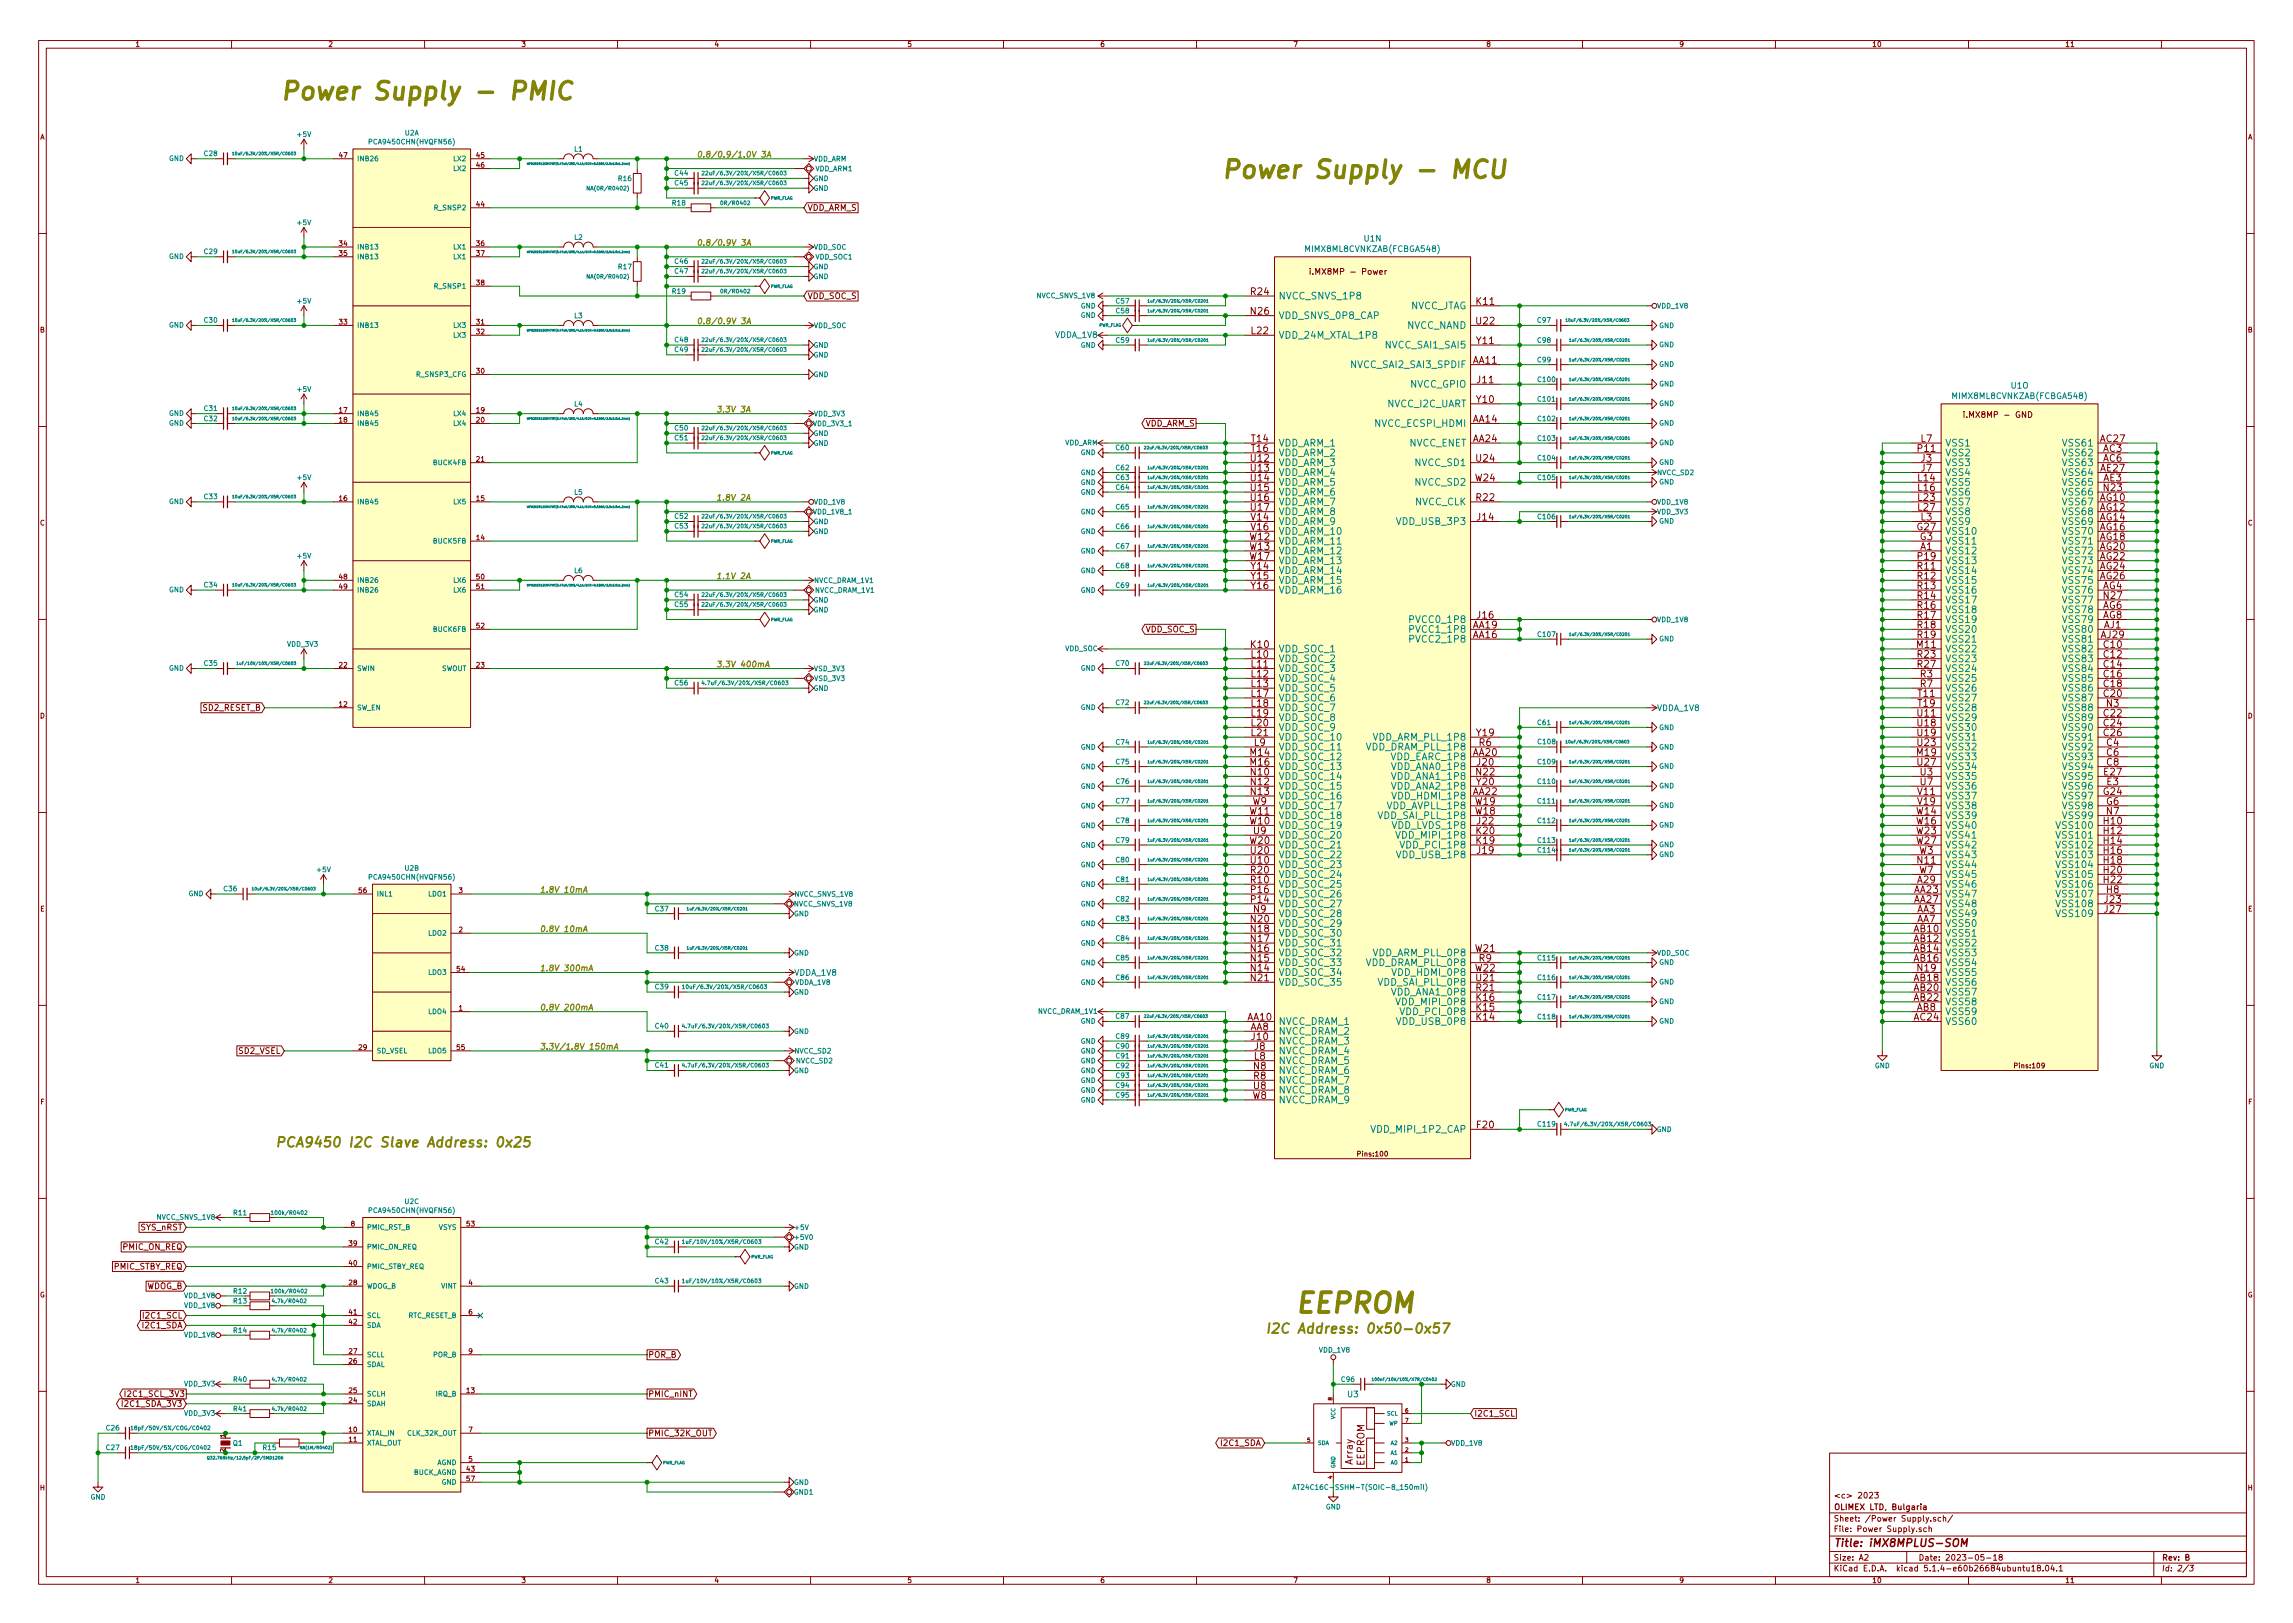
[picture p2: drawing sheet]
<svg xmlns="http://www.w3.org/2000/svg" width="297mm" height="210mm" viewBox="0 0 297 210" stroke-linecap="round" stroke-linejoin="round" font-family="sans-serif">
<defs><g id="words">
<text font-size="3.5" fill="#848400" x="167.6" y="170.1">EEPROM</text>
<g font-size="3.2" fill="#848400">
<text x="36.2" y="12.9">Power Supply - PMIC</text>
<text x="158.1" y="23.1">Power Supply - MCU</text>
</g>
<g font-size="1.8" fill="#848400">
<text x="35.6" y="148.6">PCA9450 I2C Slave Address: 0x25</text>
<text x="163.8" y="172.8">I2C Address: 0x50-0x57</text>
</g>
<text font-size="1.4" fill="#840000" x="237.5" y="200.4">Title: iMX8MPLUS-SOM</text>
<g font-size="1.3" fill="#840000">
<text x="175.2" y="189.7" transform="rotate(-90 175.2 189.7)">Array</text>
<text x="176.7" y="189.9" transform="rotate(-90 176.7 189.9)">EEPROM</text>
</g>
<g font-size="1.2" fill="#840000">
<text x="162.1" y="40.8">N26</text>
<text x="162.1" y="38.2">R24</text>
<text x="191.3" y="39.5">K11</text>
<text x="162.1" y="43.3">L22</text>
<text x="190.8" y="47.1">AA11</text>
<text x="191.3" y="42">U22</text>
<text x="191.3" y="44.6">Y11</text>
<text x="191.3" y="52.2">Y10</text>
<text x="191.4" y="49.7">J11</text>
<text x="162.1" y="59.8">U12</text>
<text x="162.1" y="57.3">T14</text>
<text x="162.1" y="58.5">T16</text>
<text x="190.8" y="54.7">AA14</text>
<text x="190.8" y="57.3">AA24</text>
<text x="191.3" y="59.8">U24</text>
<text x="248.5" y="58.5">P11</text>
<text x="248.8" y="57.3">L7</text>
<text x="248.9" y="59.8">J3</text>
<text x="272.1" y="57.3">AC27</text>
<text x="272.5" y="58.5">AC3</text>
<text x="272.5" y="59.8">AC6</text>
<text x="162.1" y="61.1">U13</text>
<text x="162.1" y="62.4">U14</text>
<text x="162.1" y="63.6">U15</text>
<text x="162.1" y="64.9">U16</text>
<text x="191.1" y="62.4">W24</text>
<text x="191.3" y="64.9">R22</text>
<text x="248.5" y="62.4">L14</text>
<text x="248.5" y="63.6">L16</text>
<text x="248.5" y="64.9">L23</text>
<text x="248.9" y="61.1">J7</text>
<text x="272.1" y="64.9">AG10</text>
<text x="272.1" y="61.1">AE27</text>
<text x="272.5" y="62.4">AE3</text>
<text x="272.6" y="63.6">N23</text>
<text x="161.9" y="70">W12</text>
<text x="161.9" y="71.2">W13</text>
<text x="162.1" y="66.2">U17</text>
<text x="162.1" y="67.4">V14</text>
<text x="162.1" y="68.7">V16</text>
<text x="191.4" y="67.4">J14</text>
<text x="248.4" y="68.7">G27</text>
<text x="248.5" y="66.2">L27</text>
<text x="248.7" y="70">G3</text>
<text x="248.8" y="71.2">A1</text>
<text x="248.8" y="67.4">L3</text>
<text x="272.1" y="66.2">AG12</text>
<text x="272.1" y="67.4">AG14</text>
<text x="272.1" y="68.7">AG16</text>
<text x="272.1" y="70">AG18</text>
<text x="272.1" y="71.2">AG20</text>
<text x="161.9" y="72.5">W17</text>
<text x="162.1" y="73.8">Y14</text>
<text x="162.1" y="75.1">Y15</text>
<text x="162.1" y="76.3">Y16</text>
<text x="248.4" y="73.8">R11</text>
<text x="248.4" y="75.1">R12</text>
<text x="248.4" y="76.3">R13</text>
<text x="248.4" y="77.6">R14</text>
<text x="248.5" y="72.5">P19</text>
<text x="272.1" y="72.5">AG22</text>
<text x="272.1" y="73.8">AG24</text>
<text x="272.1" y="75.1">AG26</text>
<text x="272.4" y="76.3">AG4</text>
<text x="272.6" y="77.6">N27</text>
<text x="162.1" y="83.9">K10</text>
<text x="190.8" y="82.7">AA16</text>
<text x="190.8" y="81.4">AA19</text>
<text x="191.4" y="80.1">J16</text>
<text x="248.3" y="83.9">M11</text>
<text x="248.4" y="78.9">R16</text>
<text x="248.4" y="80.1">R17</text>
<text x="248.4" y="81.4">R18</text>
<text x="248.4" y="82.7">R19</text>
<text x="272.2" y="82.7">AJ29</text>
<text x="272.4" y="78.9">AG6</text>
<text x="272.4" y="80.1">AG8</text>
<text x="272.6" y="81.4">AJ1</text>
<text x="272.6" y="83.9">C10</text>
<text x="162.1" y="85.2">L10</text>
<text x="162.1" y="86.5">L11</text>
<text x="162.1" y="87.8">L12</text>
<text x="162.1" y="89">L13</text>
<text x="248.4" y="85.2">R23</text>
<text x="248.4" y="86.5">R27</text>
<text x="248.8" y="87.8">R3</text>
<text x="248.8" y="89">R7</text>
<text x="272.6" y="85.2">C12</text>
<text x="272.6" y="86.5">C14</text>
<text x="272.6" y="87.8">C16</text>
<text x="272.6" y="89">C18</text>
<text x="162.1" y="90.3">L17</text>
<text x="162.1" y="91.6">L18</text>
<text x="162.1" y="92.8">L19</text>
<text x="162.1" y="94.1">L20</text>
<text x="162.1" y="95.4">L21</text>
<text x="191.3" y="95.4">Y19</text>
<text x="248.4" y="92.8">U11</text>
<text x="248.4" y="94.1">U18</text>
<text x="248.4" y="95.4">U19</text>
<text x="248.5" y="90.3">T11</text>
<text x="248.5" y="91.6">T19</text>
<text x="272.6" y="90.3">C20</text>
<text x="272.6" y="92.8">C22</text>
<text x="272.6" y="94.1">C24</text>
<text x="272.6" y="95.4">C26</text>
<text x="272.9" y="91.6">N3</text>
<text x="162" y="97.9">M14</text>
<text x="162" y="99.2">M16</text>
<text x="162.1" y="100.5">N10</text>
<text x="162.1" y="101.7">N12</text>
<text x="162.5" y="96.6">L9</text>
<text x="190.8" y="97.9">AA20</text>
<text x="191.3" y="100.5">N22</text>
<text x="191.3" y="101.7">Y20</text>
<text x="191.4" y="99.2">J20</text>
<text x="191.6" y="96.6">R6</text>
<text x="248.3" y="97.9">M19</text>
<text x="248.4" y="96.6">U23</text>
<text x="248.4" y="99.2">U27</text>
<text x="248.8" y="100.5">U3</text>
<text x="248.8" y="101.7">U7</text>
<text x="272.6" y="100.5">E27</text>
<text x="272.9" y="96.6">C4</text>
<text x="272.9" y="97.9">C6</text>
<text x="272.9" y="99.2">C8</text>
<text x="272.9" y="101.7">E3</text>
<text x="161.9" y="106.8">W10</text>
<text x="161.9" y="105.5">W11</text>
<text x="162.1" y="103">N13</text>
<text x="162.3" y="104.3">W9</text>
<text x="190.8" y="103">AA22</text>
<text x="191.1" y="105.5">W18</text>
<text x="191.1" y="104.3">W19</text>
<text x="191.4" y="106.8">J22</text>
<text x="248.3" y="105.5">W14</text>
<text x="248.3" y="106.8">W16</text>
<text x="248.5" y="103">V11</text>
<text x="248.5" y="104.3">V19</text>
<text x="272.5" y="103">G24</text>
<text x="272.6" y="106.8">H10</text>
<text x="272.9" y="104.3">G6</text>
<text x="272.9" y="105.5">N7</text>
<text x="161.9" y="109.3">W20</text>
<text x="162.1" y="113.2">R20</text>
<text x="162.1" y="111.9">U10</text>
<text x="162.1" y="110.6">U20</text>
<text x="162.4" y="108.1">U9</text>
<text x="191.3" y="109.3">K19</text>
<text x="191.3" y="108.1">K20</text>
<text x="191.4" y="110.6">J19</text>
<text x="248.3" y="108.1">W23</text>
<text x="248.3" y="109.3">W27</text>
<text x="248.4" y="111.9">N11</text>
<text x="248.6" y="110.6">W3</text>
<text x="248.6" y="113.2">W7</text>
<text x="272.6" y="108.1">H12</text>
<text x="272.6" y="109.3">H14</text>
<text x="272.6" y="110.6">H16</text>
<text x="272.6" y="111.9">H18</text>
<text x="272.6" y="113.2">H20</text>
<text x="162.1" y="119.5">N20</text>
<text x="162.1" y="114.4">R10</text>
<text x="162.1" y="117">P14</text>
<text x="162.1" y="115.7">P16</text>
<text x="162.4" y="118.2">N9</text>
<text x="248" y="115.7">AA23</text>
<text x="248" y="117">AA27</text>
<text x="248.3" y="118.2">AA3</text>
<text x="248.3" y="119.5">AA7</text>
<text x="248.4" y="114.4">A29</text>
<text x="272.6" y="114.4">H22</text>
<text x="272.7" y="117">J23</text>
<text x="272.7" y="118.2">J27</text>
<text x="272.9" y="115.7">H8</text>
<text x="162.1" y="125.9">N14</text>
<text x="162.1" y="124.6">N15</text>
<text x="162.1" y="123.3">N16</text>
<text x="162.1" y="122">N17</text>
<text x="162.1" y="120.8">N18</text>
<text x="191.1" y="123.3">W21</text>
<text x="191.1" y="125.9">W22</text>
<text x="191.6" y="124.6">R9</text>
<text x="248" y="120.8">AB10</text>
<text x="248" y="122">AB12</text>
<text x="248" y="123.3">AB14</text>
<text x="248" y="124.6">AB16</text>
<text x="248.4" y="125.9">N19</text>
<text x="162.1" y="127.1">N21</text>
<text x="191.3" y="130.9">K15</text>
<text x="191.3" y="129.7">K16</text>
<text x="191.3" y="128.4">R21</text>
<text x="191.3" y="127.1">U21</text>
<text x="248" y="127.1">AB18</text>
<text x="248" y="128.4">AB20</text>
<text x="248" y="129.7">AB22</text>
<text x="248.3" y="130.9">AB8</text>
<text x="161.6" y="132.2">AA10</text>
<text x="162" y="133.5">AA8</text>
<text x="162.2" y="134.7">J10</text>
<text x="162.5" y="137.3">L8</text>
<text x="162.5" y="136">J8</text>
<text x="191.3" y="132.2">K14</text>
<text x="248" y="132.2">AC24</text>
<text x="162.3" y="142.4">W8</text>
<text x="162.4" y="138.6">N8</text>
<text x="162.4" y="139.8">R8</text>
<text x="162.4" y="141.1">U8</text>
<text x="191.3" y="146.2">F20</text>
</g>
<g font-size="1.2" fill="#008484">
<text x="165.6" y="41.3">VDD_SNVS_0P8_CAP</text>
<text x="165.6" y="38.8">NVCC_SNVS_1P8</text>
<text x="182.5" y="40.1">NVCC_JTAG</text>
<text x="165.6" y="43.9">VDD_24M_XTAL_1P8</text>
<text x="175.3" y="47.7">NVCC_SAI2_SAI3_SPDIF</text>
<text x="179.6" y="45.1">NVCC_SAI1_SAI5</text>
<text x="182.2" y="42.6">NVCC_NAND</text>
<text x="179.7" y="52.8">NVCC_I2C_UART</text>
<text x="182.7" y="50.2">NVCC_GPIO</text>
<text x="165.6" y="57.8">VDD_ARM_1</text>
<text x="165.6" y="59.1">VDD_ARM_2</text>
<text x="178.2" y="55.3">NVCC_ECSPI_HDMI</text>
<text x="182.5" y="57.8">NVCC_ENET</text>
<text x="252" y="57.8">VSS1</text>
<text x="252" y="59.1">VSS2</text>
<text x="267.4" y="57.8">VSS61</text>
<text x="267.4" y="59.1">VSS62</text>
<text x="165.6" y="60.4">VDD_ARM_3</text>
<text x="165.6" y="61.7">VDD_ARM_4</text>
<text x="165.6" y="62.9">VDD_ARM_5</text>
<text x="165.6" y="64.2">VDD_ARM_6</text>
<text x="165.6" y="65.5">VDD_ARM_7</text>
<text x="183.2" y="65.5">NVCC_CLK</text>
<text x="183.4" y="60.4">NVCC_SD1</text>
<text x="183.4" y="62.9">NVCC_SD2</text>
<text x="252" y="60.4">VSS3</text>
<text x="252" y="61.7">VSS4</text>
<text x="252" y="62.9">VSS5</text>
<text x="252" y="64.2">VSS6</text>
<text x="252" y="65.5">VSS7</text>
<text x="267.4" y="60.4">VSS63</text>
<text x="267.4" y="61.7">VSS64</text>
<text x="267.4" y="62.9">VSS65</text>
<text x="267.4" y="65.5">VSS67</text>
<text x="267.4" y="64.2">VSS66</text>
<text x="165.6" y="66.7">VDD_ARM_8</text>
<text x="165.6" y="68">VDD_ARM_9</text>
<text x="165.6" y="69.3">VDD_ARM_10</text>
<text x="165.6" y="70.5">VDD_ARM_11</text>
<text x="165.6" y="71.8">VDD_ARM_12</text>
<text x="181.2" y="68">VDD_USB_3P3</text>
<text x="252" y="71.8">VSS12</text>
<text x="252" y="69.3">VSS10</text>
<text x="252" y="70.5">VSS11</text>
<text x="252" y="66.7">VSS8</text>
<text x="252" y="68">VSS9</text>
<text x="267.4" y="66.7">VSS68</text>
<text x="267.4" y="68">VSS69</text>
<text x="267.4" y="69.3">VSS70</text>
<text x="267.4" y="70.5">VSS71</text>
<text x="267.4" y="71.8">VSS72</text>
<text x="165.6" y="73.1">VDD_ARM_13</text>
<text x="165.6" y="74.4">VDD_ARM_14</text>
<text x="165.6" y="75.6">VDD_ARM_15</text>
<text x="165.6" y="76.9">VDD_ARM_16</text>
<text x="252" y="73.1">VSS13</text>
<text x="252" y="74.4">VSS14</text>
<text x="252" y="75.6">VSS15</text>
<text x="252" y="76.9">VSS16</text>
<text x="267.4" y="73.1">VSS73</text>
<text x="267.4" y="74.4">VSS74</text>
<text x="267.4" y="75.6">VSS75</text>
<text x="267.4" y="76.9">VSS76</text>
<text x="183" y="83.2">PVCC2_1P8</text>
<text x="183" y="82">PVCC1_1P8</text>
<text x="183" y="80.7">PVCC0_1P8</text>
<text x="252" y="78.2">VSS17</text>
<text x="252" y="79.4">VSS18</text>
<text x="252" y="80.7">VSS19</text>
<text x="252" y="82">VSS20</text>
<text x="252" y="83.2">VSS21</text>
<text x="267.4" y="79.4">VSS78</text>
<text x="267.4" y="80.7">VSS79</text>
<text x="267.4" y="82">VSS80</text>
<text x="267.4" y="83.2">VSS81</text>
<text x="267.4" y="78.2">VSS77</text>
<text x="165.6" y="84.5">VDD_SOC_1</text>
<text x="165.6" y="85.8">VDD_SOC_2</text>
<text x="165.6" y="87.1">VDD_SOC_3</text>
<text x="165.6" y="88.3">VDD_SOC_4</text>
<text x="165.6" y="89.6">VDD_SOC_5</text>
<text x="252" y="84.5">VSS22</text>
<text x="252" y="85.8">VSS23</text>
<text x="252" y="87.1">VSS24</text>
<text x="252" y="88.3">VSS25</text>
<text x="252" y="89.6">VSS26</text>
<text x="267.4" y="84.5">VSS82</text>
<text x="267.4" y="85.8">VSS83</text>
<text x="267.4" y="87.1">VSS84</text>
<text x="267.4" y="88.3">VSS85</text>
<text x="267.4" y="89.6">VSS86</text>
<text x="165.6" y="90.9">VDD_SOC_6</text>
<text x="165.6" y="92.1">VDD_SOC_7</text>
<text x="165.6" y="93.4">VDD_SOC_8</text>
<text x="165.6" y="94.7">VDD_SOC_9</text>
<text x="165.6" y="95.9">VDD_SOC_10</text>
<text x="178" y="95.9">VDD_ARM_PLL_1P8</text>
<text x="252" y="90.9">VSS27</text>
<text x="252" y="92.1">VSS28</text>
<text x="252" y="93.4">VSS29</text>
<text x="252" y="94.7">VSS30</text>
<text x="252" y="95.9">VSS31</text>
<text x="267.4" y="90.9">VSS87</text>
<text x="267.4" y="93.4">VSS89</text>
<text x="267.4" y="94.7">VSS90</text>
<text x="267.4" y="95.9">VSS91</text>
<text x="267.4" y="92.1">VSS88</text>
<text x="165.6" y="97.2">VDD_SOC_11</text>
<text x="165.6" y="98.5">VDD_SOC_12</text>
<text x="165.6" y="99.8">VDD_SOC_13</text>
<text x="165.6" y="101">VDD_SOC_14</text>
<text x="177.1" y="97.2">VDD_DRAM_PLL_1P8</text>
<text x="180.3" y="98.5">VDD_EARC_1P8</text>
<text x="180.4" y="99.8">VDD_ANA0_1P8</text>
<text x="180.4" y="101">VDD_ANA1_1P8</text>
<text x="252" y="98.5">VSS33</text>
<text x="252" y="97.2">VSS32</text>
<text x="252" y="99.8">VSS34</text>
<text x="252" y="101">VSS35</text>
<text x="267.4" y="97.2">VSS92</text>
<text x="267.4" y="98.5">VSS93</text>
<text x="267.4" y="99.8">VSS94</text>
<text x="267.4" y="101">VSS95</text>
<text x="165.6" y="102.3">VDD_SOC_15</text>
<text x="165.6" y="103.6">VDD_SOC_16</text>
<text x="165.6" y="107.4">VDD_SOC_19</text>
<text x="165.6" y="106.1">VDD_SOC_18</text>
<text x="165.6" y="104.8">VDD_SOC_17</text>
<text x="178.7" y="106.1">VDD_SAI_PLL_1P8</text>
<text x="179.7" y="104.8">VDD_AVPLL_1P8</text>
<text x="180.4" y="102.3">VDD_ANA2_1P8</text>
<text x="180.5" y="107.4">VDD_LVDS_1P8</text>
<text x="180.6" y="103.6">VDD_HDMI_1P8</text>
<text x="252" y="102.3">VSS36</text>
<text x="252" y="103.6">VSS37</text>
<text x="252" y="104.8">VSS38</text>
<text x="252" y="106.1">VSS39</text>
<text x="252" y="107.4">VSS40</text>
<text x="266.7" y="107.4">VSS100</text>
<text x="267.4" y="102.3">VSS96</text>
<text x="267.4" y="103.6">VSS97</text>
<text x="267.4" y="104.8">VSS98</text>
<text x="267.4" y="106.1">VSS99</text>
<text x="165.6" y="113.7">VDD_SOC_24</text>
<text x="165.6" y="112.5">VDD_SOC_23</text>
<text x="165.6" y="111.2">VDD_SOC_22</text>
<text x="165.6" y="108.6">VDD_SOC_20</text>
<text x="165.6" y="109.9">VDD_SOC_21</text>
<text x="181.2" y="111.2">VDD_USB_1P8</text>
<text x="181.3" y="108.6">VDD_MIPI_1P8</text>
<text x="181.7" y="109.9">VDD_PCI_1P8</text>
<text x="252" y="112.5">VSS44</text>
<text x="252" y="108.6">VSS41</text>
<text x="252" y="109.9">VSS42</text>
<text x="252" y="111.2">VSS43</text>
<text x="252" y="113.7">VSS45</text>
<text x="266.7" y="108.6">VSS101</text>
<text x="266.7" y="109.9">VSS102</text>
<text x="266.7" y="111.2">VSS103</text>
<text x="266.7" y="112.5">VSS104</text>
<text x="266.7" y="113.7">VSS105</text>
<text x="165.6" y="118.8">VDD_SOC_28</text>
<text x="165.6" y="117.5">VDD_SOC_27</text>
<text x="165.6" y="116.3">VDD_SOC_26</text>
<text x="165.6" y="115">VDD_SOC_25</text>
<text x="252" y="115">VSS46</text>
<text x="252" y="116.3">VSS47</text>
<text x="252" y="117.5">VSS48</text>
<text x="252" y="118.8">VSS49</text>
<text x="266.7" y="115">VSS106</text>
<text x="266.7" y="116.3">VSS107</text>
<text x="266.7" y="117.5">VSS108</text>
<text x="266.7" y="118.8">VSS109</text>
<text x="165.6" y="125.2">VDD_SOC_33</text>
<text x="165.6" y="123.9">VDD_SOC_32</text>
<text x="165.6" y="122.6">VDD_SOC_31</text>
<text x="165.6" y="121.3">VDD_SOC_30</text>
<text x="165.6" y="120.1">VDD_SOC_29</text>
<text x="177.1" y="125.2">VDD_DRAM_PLL_0P8</text>
<text x="178" y="123.9">VDD_ARM_PLL_0P8</text>
<text x="252" y="120.1">VSS50</text>
<text x="252" y="121.3">VSS51</text>
<text x="252" y="122.6">VSS52</text>
<text x="252" y="123.9">VSS53</text>
<text x="252" y="125.2">VSS54</text>
<text x="165.6" y="126.4">VDD_SOC_34</text>
<text x="165.6" y="127.7">VDD_SOC_35</text>
<text x="178.7" y="127.7">VDD_SAI_PLL_0P8</text>
<text x="180.4" y="129">VDD_ANA1_0P8</text>
<text x="180.6" y="126.4">VDD_HDMI_0P8</text>
<text x="181.3" y="130.2">VDD_MIPI_0P8</text>
<text x="181.7" y="131.5">VDD_PCI_0P8</text>
<text x="252" y="127.7">VSS56</text>
<text x="252" y="129">VSS57</text>
<text x="252" y="130.2">VSS58</text>
<text x="252" y="131.5">VSS59</text>
<text x="252" y="126.4">VSS55</text>
<text x="165.6" y="132.8">NVCC_DRAM_1</text>
<text x="165.6" y="134">NVCC_DRAM_2</text>
<text x="165.6" y="135.3">NVCC_DRAM_3</text>
<text x="165.6" y="136.6">NVCC_DRAM_4</text>
<text x="165.6" y="137.9">NVCC_DRAM_5</text>
<text x="181.2" y="132.8">VDD_USB_0P8</text>
<text x="252" y="132.8">VSS60</text>
<text x="165.6" y="139.1">NVCC_DRAM_6</text>
<text x="165.6" y="140.4">NVCC_DRAM_7</text>
<text x="165.6" y="141.7">NVCC_DRAM_8</text>
<text x="165.6" y="142.9">NVCC_DRAM_9</text>
<text x="178" y="146.7">VDD_MIPI_1P2_CAP</text>
</g>
<g font-size="1.1" fill="#848400">
<text x="90.2" y="20.4">0.8/0.9/1.0V 3A</text>
<text x="90.2" y="31.8">0.8/0.9V 3A</text>
<text x="90.2" y="42">0.8/0.9V 3A</text>
<text x="92.7" y="53.4">3.3V 3A</text>
<text x="92.7" y="64.9">1.8V 2A</text>
<text x="92.7" y="75">1.1V 2A</text>
<text x="92.7" y="86.4">3.3V 400mA</text>
<text x="69.8" y="115.7">1.8V 10mA</text>
<text x="69.8" y="120.7">0.8V 10mA</text>
<text x="69.8" y="125.8">1.8V 300mA</text>
<text x="69.8" y="130.9">0.8V 200mA</text>
<text x="69.8" y="136">3.3V/1.8V 150mA</text>
</g>
<g font-size="1.1" fill="#840000">
<text x="104.6" y="27.3">VDD_ARM_S</text>
<text x="170.4" y="35.6">i.MX8MP - Power</text>
<text x="104.6" y="38.7">VDD_SOC_S</text>
<text x="148.3" y="55.2">VDD_ARM_S</text>
<text x="255" y="54.1">i.MX8MP - GND</text>
<text x="148.4" y="81.9">VDD_SOC_S</text>
<text x="26.3" y="92.1">SD2_RESET_B</text>
<text x="30.9" y="136.5">SD2_VSEL</text>
<text x="16" y="161.9">PMIC_ON_REQ</text>
<text x="18.2" y="159.4">SYS_nRST</text>
<text x="14.7" y="164.5">PMIC_STBY_REQ</text>
<text x="18.9" y="167">WDOG_B</text>
<text x="18.6" y="172.1">I2C1_SDA</text>
<text x="18.7" y="170.8">I2C1_SCL</text>
<text x="83.9" y="175.9">POR_B</text>
<text x="16.1" y="182.2">I2C1_SDA_3V3</text>
<text x="16.6" y="181">I2C1_SCL_3V3</text>
<text x="83.9" y="181">PMIC_nINT</text>
<text x="191" y="183.5">I2C1_SCL</text>
<text x="83.9" y="186">PMIC_32K_OUT</text>
<text x="158.3" y="187.3">I2C1_SDA</text>
</g>
<g font-size="1.1" fill="#008484">
<text x="169.3" y="32.6">MIMX8ML8CVNKZAB(FCBGA548)</text>
<text x="176.7" y="31.3">U1N</text>
<text x="136.7" y="43.8">VDDA_1V8</text>
<text x="253.2" y="51.7">MIMX8ML8CVNKZAB(FCBGA548)</text>
<text x="260.5" y="50.3">U1O</text>
<text x="214.7" y="92.1">VDDA_1V8</text>
<text x="102.9" y="126.4">VDDA_1V8</text>
<text x="174.6" y="181">U3</text>
</g>
<g font-size="1" fill="#840000">
<text x="237.5" y="197.1">Sheet: /Power Supply.sch/</text>
<text x="237.5" y="195.6">OLIMEX LTD, Bulgaria</text>
<text x="237.5" y="194.1">&lt;c&gt; 2023</text>
<text x="237.5" y="203.6">KiCad E.D.A. kicad 5.1.4-e60b26684ubuntu18.04.1</text>
<text x="237.5" y="202.2">Size: A2</text>
<text x="237.5" y="198.5">File: Power Supply.sch</text>
<text x="248.5" y="202.2">Date: 2023-05-18</text>
<text x="280" y="202.2">Rev: B</text>
<text x="280" y="203.6">Id: 2/3</text>
</g>
<g font-size=".9" fill="#840000">
<text x="17.5" y="6.1">1</text>
<text x="42.5" y="6.1">2</text>
<text x="67.5" y="6.1">3</text>
<text x="92.5" y="6.1">4</text>
<text x="117.5" y="6.1">5</text>
<text x="142.5" y="6.1">6</text>
<text x="167.5" y="6.1">7</text>
<text x="192.5" y="6.1">8</text>
<text x="217.5" y="6.1">9</text>
<text x="242.5" y="6.1">10</text>
<text x="267.5" y="6.1">11</text>
<text x="5.2" y="18.1">A</text>
<text x="44" y="20.4">47</text>
<text x="61.7" y="20.4">45</text>
<text x="61.7" y="21.7">46</text>
<text x="291.2" y="18.1">A</text>
<text x="61.7" y="26.8">44</text>
<text x="44" y="31.9">34</text>
<text x="44" y="33.1">35</text>
<text x="61.7" y="31.9">36</text>
<text x="61.7" y="33.1">37</text>
<text x="61.7" y="37">38</text>
<text x="5.2" y="43.1">B</text>
<text x="44" y="42">33</text>
<text x="61.7" y="42">31</text>
<text x="61.7" y="43.3">32</text>
<text x="291.2" y="43.1">B</text>
<text x="44" y="53.5">17</text>
<text x="61.7" y="53.5">19</text>
<text x="61.7" y="48.4">30</text>
<text x="44" y="54.7">18</text>
<text x="61.7" y="54.7">20</text>
<text x="61.7" y="59.8">21</text>
<text x="44" y="64.9">16</text>
<text x="61.7" y="64.9">15</text>
<text x="5.2" y="68.1">C</text>
<text x="61.7" y="70">14</text>
<text x="291.2" y="68.1">C</text>
<text x="44" y="75.1">48</text>
<text x="44" y="76.3">49</text>
<text x="61.7" y="75.1">50</text>
<text x="61.7" y="76.3">51</text>
<text x="61.7" y="81.4">52</text>
<text x="44" y="86.5">22</text>
<text x="61.7" y="86.5">23</text>
<text x="5.2" y="93.1">D</text>
<text x="44" y="91.6">12</text>
<text x="291.2" y="93.1">D</text>
<text x="5.2" y="118.1">E</text>
<text x="46.5" y="115.7">56</text>
<text x="59.4" y="115.7">3</text>
<text x="291.2" y="118.1">E</text>
<text x="59.2" y="125.9">54</text>
<text x="59.4" y="120.8">2</text>
<text x="59.4" y="130.9">1</text>
<text x="46.5" y="136">29</text>
<text x="59.2" y="136">55</text>
<text x="5.2" y="143.1">F</text>
<text x="261.1" y="138.4">Pins:109</text>
<text x="291.2" y="143.1">F</text>
<text x="176" y="149.8">Pins:100</text>
<text x="45.2" y="161.4">39</text>
<text x="45.5" y="158.9">8</text>
<text x="60.5" y="158.9">53</text>
<text x="45.2" y="166.5">28</text>
<text x="45.2" y="164">40</text>
<text x="60.7" y="166.5">4</text>
<text x="5.2" y="168.1">G</text>
<text x="45.2" y="170.3">41</text>
<text x="45.2" y="171.6">42</text>
<text x="60.7" y="170.3">6</text>
<text x="291.2" y="168.1">G</text>
<text x="45.2" y="176.7">26</text>
<text x="45.2" y="175.4">27</text>
<text x="60.7" y="175.4">9</text>
<text x="45.2" y="185.5">10</text>
<text x="45.2" y="181.7">24</text>
<text x="45.2" y="180.5">25</text>
<text x="60.5" y="180.5">13</text>
<text x="60.7" y="185.5">7</text>
<text x="45.2" y="186.8">11</text>
<text x="60.5" y="190.6">43</text>
<text x="60.5" y="191.9">57</text>
<text x="60.7" y="189.4">5</text>
<text x="5.2" y="193.1">H</text>
<text x="291.2" y="193.1">H</text>
<text x="17.5" y="205.1">1</text>
<text x="42.5" y="205.1">2</text>
<text x="67.5" y="205.1">3</text>
<text x="92.5" y="205.1">4</text>
<text x="117.5" y="205.1">5</text>
<text x="142.5" y="205.1">6</text>
<text x="167.5" y="205.1">7</text>
<text x="192.5" y="205.1">8</text>
<text x="217.5" y="205.1">9</text>
<text x="242.5" y="205.1">10</text>
<text x="267.5" y="205.1">11</text>
</g>
<g font-size=".9" fill="#008484">
<text x="38.6" y="17.7">+5V</text>
<text x="52.5" y="17.5">U2A</text>
<text x="21.9" y="20.8">GND</text>
<text x="26.5" y="20.2">C28</text>
<text x="46.2" y="20.9">INB26</text>
<text x="48.1" y="18.7">PCA9450CHN(HVQFN56)</text>
<text x="58.8" y="20.9">LX2</text>
<text x="58.8" y="22.2">LX2</text>
<text x="74.4" y="19.6">L1</text>
<text x="80.1" y="23.5">R16</text>
<text x="87.5" y="22.8">C44</text>
<text x="105.4" y="20.9">VDD_ARM</text>
<text x="105.4" y="23.5">GND</text>
<text x="105.6" y="22.2">VDD_ARM1</text>
<text x="38.6" y="29.2">+5V</text>
<text x="56.4" y="27.2">R_SNSP2</text>
<text x="87.1" y="26.6">R18</text>
<text x="87.5" y="24">C45</text>
<text x="105.4" y="24.7">GND</text>
<text x="21.9" y="33.5">GND</text>
<text x="26.5" y="32.9">C29</text>
<text x="46.2" y="32.3">INB13</text>
<text x="46.2" y="33.6">INB13</text>
<text x="58.8" y="32.3">LX1</text>
<text x="58.8" y="33.6">LX1</text>
<text x="74.4" y="31.1">L2</text>
<text x="80.1" y="34.9">R17</text>
<text x="87.5" y="35.5">C47</text>
<text x="87.5" y="34.2">C46</text>
<text x="105.4" y="34.9">GND</text>
<text x="105.4" y="32.3">VDD_SOC</text>
<text x="105.7" y="33.6">VDD_SOC1</text>
<text x="26.5" y="41.8">C30</text>
<text x="38.6" y="39.3">+5V</text>
<text x="56.4" y="37.4">R_SNSP1</text>
<text x="74.4" y="41.2">L3</text>
<text x="87.1" y="38.1">R19</text>
<text x="105.4" y="36.2">GND</text>
<text x="134.3" y="38.6">NVCC_SNVS_1V8</text>
<text x="140" y="41.2">GND</text>
<text x="140" y="40">GND</text>
<text x="144.6" y="40.6">C58</text>
<text x="144.6" y="39.3">C57</text>
<text x="199.2" y="41.8">C97</text>
<text x="214.7" y="40">VDD_1V8</text>
<text x="21.9" y="42.4">GND</text>
<text x="46.2" y="42.5">INB13</text>
<text x="58.8" y="42.5">LX3</text>
<text x="58.8" y="43.7">LX3</text>
<text x="87.5" y="45.6">C49</text>
<text x="87.5" y="44.3">C48</text>
<text x="105.4" y="46.3">GND</text>
<text x="105.4" y="45">GND</text>
<text x="105.4" y="42.5">VDD_SOC</text>
<text x="140" y="45">GND</text>
<text x="144.6" y="44.4">C59</text>
<text x="199.2" y="46.9">C99</text>
<text x="199.2" y="44.4">C98</text>
<text x="214.9" y="47.5">GND</text>
<text x="214.9" y="45">GND</text>
<text x="214.9" y="42.5">GND</text>
<text x="21.9" y="53.9">GND</text>
<text x="26.5" y="53.2">C31</text>
<text x="38.6" y="50.8">+5V</text>
<text x="46.2" y="53.9">INB45</text>
<text x="54.1" y="48.8">R_SNSP3_CFG</text>
<text x="58.8" y="53.9">LX4</text>
<text x="74.4" y="52.7">L4</text>
<text x="105.4" y="48.9">GND</text>
<text x="105.5" y="53.9">VDD_3V3</text>
<text x="199.3" y="52">C101</text>
<text x="199.3" y="49.5">C100</text>
<text x="214.9" y="50.1">GND</text>
<text x="214.9" y="52.6">GND</text>
<text x="21.9" y="55.1">GND</text>
<text x="26.5" y="54.6">C32</text>
<text x="46.2" y="55.2">INB45</text>
<text x="58.8" y="55.2">LX4</text>
<text x="87.5" y="57">C51</text>
<text x="87.5" y="55.8">C50</text>
<text x="105.4" y="57.7">GND</text>
<text x="105.4" y="56.5">GND</text>
<text x="105.4" y="55.2">VDD_3V3_1</text>
<text x="137.9" y="57.7">VDD_ARM</text>
<text x="140" y="58.9">GND</text>
<text x="144.6" y="58.3">C60</text>
<text x="199.3" y="54.6">C102</text>
<text x="199.3" y="59.6">C104</text>
<text x="199.3" y="57.1">C103</text>
<text x="214.9" y="55.1">GND</text>
<text x="214.9" y="57.7">GND</text>
<text x="21.9" y="65.3">GND</text>
<text x="26.5" y="64.7">C33</text>
<text x="38.6" y="62.2">+5V</text>
<text x="46.2" y="65.3">INB45</text>
<text x="56.2" y="60.3">BUCK4FB</text>
<text x="58.8" y="65.3">LX5</text>
<text x="74.4" y="64.1">L5</text>
<text x="105.5" y="65.4">VDD_1V8</text>
<text x="140" y="61.6">GND</text>
<text x="140" y="64.1">GND</text>
<text x="140" y="62.8">GND</text>
<text x="144.6" y="63.5">C64</text>
<text x="144.6" y="66">C65</text>
<text x="144.6" y="60.9">C62</text>
<text x="144.6" y="62.2">C63</text>
<text x="199.3" y="62.2">C105</text>
<text x="214.7" y="61.6">NVCC_SD2</text>
<text x="214.7" y="65.4">VDD_1V8</text>
<text x="214.9" y="60.2">GND</text>
<text x="214.9" y="62.8">GND</text>
<text x="56.2" y="70.4">BUCK5FB</text>
<text x="87.5" y="68.5">C53</text>
<text x="87.5" y="67.2">C52</text>
<text x="105.4" y="67.9">GND</text>
<text x="105.4" y="69.2">GND</text>
<text x="105.4" y="66.6">VDD_1V8_1</text>
<text x="140" y="71.7">GND</text>
<text x="140" y="66.6">GND</text>
<text x="140" y="69.2">GND</text>
<text x="144.6" y="68.5">C66</text>
<text x="144.6" y="71.1">C67</text>
<text x="199.3" y="67.3">C106</text>
<text x="214.7" y="66.6">VDD_3V3</text>
<text x="214.9" y="67.8">GND</text>
<text x="21.9" y="76.7">GND</text>
<text x="26.5" y="76.1">C34</text>
<text x="38.6" y="72.3">+5V</text>
<text x="46.2" y="75.5">INB26</text>
<text x="46.2" y="76.8">INB26</text>
<text x="58.8" y="75.5">LX6</text>
<text x="58.8" y="76.8">LX6</text>
<text x="74.4" y="74.3">L6</text>
<text x="87.5" y="77.4">C54</text>
<text x="105.5" y="75.5">NVCC_DRAM_1V1</text>
<text x="105.6" y="76.8">NVCC_DRAM_1V1</text>
<text x="140" y="76.8">GND</text>
<text x="140" y="74.3">GND</text>
<text x="144.6" y="76.2">C69</text>
<text x="144.6" y="73.6">C68</text>
<text x="37.2" y="83.8">VDD_3V3</text>
<text x="56.2" y="81.8">BUCK6FB</text>
<text x="87.5" y="78.6">C55</text>
<text x="105.4" y="78.1">GND</text>
<text x="105.4" y="79.3">GND</text>
<text x="199.3" y="82.5">C107</text>
<text x="214.7" y="80.6">VDD_1V8</text>
<text x="214.9" y="83.1">GND</text>
<text x="21.9" y="86.9">GND</text>
<text x="26.5" y="86.3">C35</text>
<text x="46.2" y="86.9">SWIN</text>
<text x="57.2" y="86.9">SWOUT</text>
<text x="87.5" y="88.8">C56</text>
<text x="105.4" y="89.5">GND</text>
<text x="105.5" y="87">VSD_3V3</text>
<text x="105.5" y="88.2">VSD_3V3</text>
<text x="138" y="84.3">VDD_SOC</text>
<text x="140" y="86.9">GND</text>
<text x="144.6" y="86.3">C70</text>
<text x="46.2" y="92">SW_EN</text>
<text x="140" y="92">GND</text>
<text x="144.6" y="91.3">C72</text>
<text x="199.2" y="93.9">C61</text>
<text x="214.9" y="94.6">GND</text>
<text x="140" y="97.1">GND</text>
<text x="140" y="99.7">GND</text>
<text x="144.6" y="96.5">C74</text>
<text x="144.6" y="99">C75</text>
<text x="144.6" y="101.6">C76</text>
<text x="199.3" y="101.6">C110</text>
<text x="199.3" y="99">C109</text>
<text x="199.3" y="96.4">C108</text>
<text x="214.9" y="97.1">GND</text>
<text x="214.9" y="99.6">GND</text>
<text x="140" y="107.3">GND</text>
<text x="140" y="102.2">GND</text>
<text x="140" y="104.7">GND</text>
<text x="144.6" y="106.6">C78</text>
<text x="144.6" y="104.1">C77</text>
<text x="199.3" y="104.1">C111</text>
<text x="199.3" y="106.6">C112</text>
<text x="214.9" y="102.1">GND</text>
<text x="214.9" y="104.7">GND</text>
<text x="214.9" y="107.2">GND</text>
<text x="41.1" y="113">+5V</text>
<text x="48.1" y="114">PCA9450CHN(HVQFN56)</text>
<text x="52.5" y="112.8">U2B</text>
<text x="140" y="112.4">GND</text>
<text x="140" y="109.8">GND</text>
<text x="144.6" y="111.7">C80</text>
<text x="144.6" y="109.2">C79</text>
<text x="199.3" y="110.4">C114</text>
<text x="199.3" y="109.2">C113</text>
<text x="214.9" y="111">GND</text>
<text x="214.9" y="109.7">GND</text>
<text x="24.4" y="116.1">GND</text>
<text x="29" y="115.5">C36</text>
<text x="48.8" y="116.1">INL1</text>
<text x="55.5" y="116.1">LDO1</text>
<text x="84.9" y="118.1">C37</text>
<text x="102.8" y="118.7">GND</text>
<text x="102.9" y="117.4">NVCC_SNVS_1V8</text>
<text x="103" y="116.2">NVCC_SNVS_1V8</text>
<text x="140" y="117.4">GND</text>
<text x="140" y="114.9">GND</text>
<text x="140" y="120">GND</text>
<text x="144.6" y="116.8">C82</text>
<text x="144.6" y="114.3">C81</text>
<text x="144.6" y="119.3">C83</text>
<text x="55.5" y="121.2">LDO2</text>
<text x="84.9" y="123.1">C38</text>
<text x="102.8" y="123.8">GND</text>
<text x="140" y="122.5">GND</text>
<text x="140" y="125.1">GND</text>
<text x="144.6" y="124.4">C85</text>
<text x="144.6" y="121.9">C84</text>
<text x="199.3" y="124.4">C115</text>
<text x="214.6" y="123.8">VDD_SOC</text>
<text x="214.9" y="125">GND</text>
<text x="55.5" y="131.4">LDO4</text>
<text x="55.5" y="126.3">LDO3</text>
<text x="84.9" y="128.2">C39</text>
<text x="102.8" y="128.9">GND</text>
<text x="103" y="127.6">VDDA_1V8</text>
<text x="134.5" y="131.3">NVCC_DRAM_1V1</text>
<text x="140" y="127.6">GND</text>
<text x="144.6" y="132">C87</text>
<text x="144.6" y="127">C86</text>
<text x="199.3" y="129.5">C117</text>
<text x="199.3" y="127">C116</text>
<text x="214.9" y="127.5">GND</text>
<text x="214.9" y="130.1">GND</text>
<text x="48.8" y="136.5">SD_VSEL</text>
<text x="55.5" y="136.5">LDO5</text>
<text x="84.9" y="133.2">C40</text>
<text x="102.8" y="133.9">GND</text>
<text x="103" y="136.5">NVCC_SD2</text>
<text x="103.1" y="137.8">NVCC_SD2</text>
<text x="140" y="132.6">GND</text>
<text x="140" y="135.2">GND</text>
<text x="140" y="136.5">GND</text>
<text x="140" y="137.8">GND</text>
<text x="144.6" y="134.6">C89</text>
<text x="144.6" y="135.8">C90</text>
<text x="144.6" y="137.1">C91</text>
<text x="199.3" y="132">C118</text>
<text x="214.9" y="132.6">GND</text>
<text x="84.9" y="138.3">C41</text>
<text x="102.8" y="139">GND</text>
<text x="140" y="139">GND</text>
<text x="140" y="140.3">GND</text>
<text x="140" y="141.6">GND</text>
<text x="140" y="142.8">GND</text>
<text x="144.6" y="140.9">C94</text>
<text x="144.6" y="138.4">C92</text>
<text x="144.6" y="139.7">C93</text>
<text x="144.6" y="142.2">C95</text>
<text x="242.9" y="138.4">GND</text>
<text x="278.4" y="138.4">GND</text>
<text x="199.3" y="145.9">C119</text>
<text x="214.6" y="146.6">GND</text>
<text x="52.5" y="156">U2C</text>
<text x="20.4" y="158">NVCC_SNVS_1V8</text>
<text x="30.3" y="157.4">R11</text>
<text x="47.5" y="161.9">PMIC_ON_REQ</text>
<text x="47.5" y="159.3">PMIC_RST_B</text>
<text x="48.1" y="157.1">PCA9450CHN(HVQFN56)</text>
<text x="56.8" y="159.3">VSYS</text>
<text x="84.9" y="161.2">C42</text>
<text x="102.8" y="161.9">GND</text>
<text x="103" y="159.3">+5V</text>
<text x="103.1" y="160.6">+5V0</text>
<text x="30.3" y="167.6">R12</text>
<text x="47.5" y="166.9">WDOG_B</text>
<text x="47.5" y="164.4">PMIC_STBY_REQ</text>
<text x="57.2" y="166.9">VINT</text>
<text x="84.9" y="166.3">C43</text>
<text x="102.8" y="167">GND</text>
<text x="23.9" y="169.4">VDD_1V8</text>
<text x="23.9" y="173.2">VDD_1V8</text>
<text x="23.9" y="168.2">VDD_1V8</text>
<text x="30.3" y="168.9">R13</text>
<text x="30.3" y="172.7">R14</text>
<text x="47.5" y="170.7">SCL</text>
<text x="47.5" y="172">SDA</text>
<text x="52.8" y="170.7">RTC_RESET_B</text>
<text x="23.9" y="179.6">VDD_3V3</text>
<text x="30.3" y="179">R40</text>
<text x="47.5" y="177.1">SDAL</text>
<text x="47.5" y="175.8">SCLL</text>
<text x="56.1" y="175.8">POR_B</text>
<text x="170.9" y="175.2">VDD_1V8</text>
<text x="173.8" y="179">C96</text>
<text x="187.9" y="179.7">GND</text>
<text x="13.8" y="185.3">C26</text>
<text x="23.9" y="183.4">VDD_3V3</text>
<text x="30.3" y="182.8">R41</text>
<text x="47.5" y="186">XTAL_IN</text>
<text x="47.5" y="182.2">SDAH</text>
<text x="47.5" y="180.9">SCLH</text>
<text x="52.9" y="186">CLK_32K_OUT</text>
<text x="56.5" y="180.9">IRQ_B</text>
<text x="13.8" y="187.9">C27</text>
<text x="30.2" y="187.3">Q1</text>
<text x="34.1" y="187.9">R15</text>
<text x="47.5" y="187.3">XTAL_OUT</text>
<text x="53.5" y="191.1">BUCK_AGND</text>
<text x="56.6" y="189.8">AGND</text>
<text x="188" y="187.3">VDD_1V8</text>
<text x="11.7" y="194.3">GND</text>
<text x="57.2" y="192.3">GND</text>
<text x="102.8" y="192.4">GND</text>
<text x="102.9" y="193.6">GND1</text>
<text x="168.8" y="193">AT24C16C-SSHM-T(SOIC-8_150mil)</text>
<text x="171.7" y="195.5">GND</text>
</g>
<g font-size=".7" fill="#008484">
<text x="92" y="22.7">22uF/6.3V/20%/X5R/C0603</text>
<text x="92" y="24">22uF/6.3V/20%/X5R/C0603</text>
<text x="76.4" y="24.7">NA(0R/R0402)</text>
<text x="93.7" y="26.6">0R/R0402</text>
<text x="92" y="35.4">22uF/6.3V/20%/X5R/C0603</text>
<text x="92" y="34.1">22uF/6.3V/20%/X5R/C0603</text>
<text x="76.4" y="36.1">NA(0R/R0402)</text>
<text x="93.7" y="38">0R/R0402</text>
<text x="92" y="45.6">22uF/6.3V/20%/X5R/C0603</text>
<text x="92" y="44.3">22uF/6.3V/20%/X5R/C0603</text>
<text x="92" y="57">22uF/6.3V/20%/X5R/C0603</text>
<text x="92" y="55.7">22uF/6.3V/20%/X5R/C0603</text>
<text x="92" y="68.4">22uF/6.3V/20%/X5R/C0603</text>
<text x="92" y="67.2">22uF/6.3V/20%/X5R/C0603</text>
<text x="92" y="77.3">22uF/6.3V/20%/X5R/C0603</text>
<text x="92" y="78.6">22uF/6.3V/20%/X5R/C0603</text>
<text x="92" y="88.7">4.7uF/6.3V/20%/X5R/C0603</text>
<text x="89.5" y="128.1">10uF/6.3V/20%/X5R/C0603</text>
<text x="89.5" y="133.2">4.7uF/6.3V/20%/X5R/C0603</text>
<text x="89.5" y="138.3">4.7uF/6.3V/20%/X5R/C0603</text>
<text x="203.8" y="145.9">4.7uF/6.3V/20%/X5R/C0603</text>
<text x="35.5" y="157.4">100k/R0402</text>
<text x="89.4" y="161.1">1uF/10V/10%/X5R/C0603</text>
<text x="35.5" y="167.5">100k/R0402</text>
<text x="89.4" y="166.2">1uF/10V/10%/X5R/C0603</text>
<text x="35.6" y="168.8">4.7k/R0402</text>
<text x="35.6" y="172.6">4.7k/R0402</text>
<text x="35.6" y="179">4.7k/R0402</text>
<text x="17.9" y="185.3">18pF/50V/5%/COG/C0402</text>
<text x="35.6" y="182.8">4.7k/R0402</text>
<text x="173" y="183.9" transform="rotate(-90 173 183.9)">VCC</text>
<text x="179.7" y="183.4">SCL</text>
<text x="180" y="184.7">WP</text>
<text x="17.9" y="187.8">18pF/50V/5%/COG/C0402</text>
<text x="170.7" y="187.2">SDA</text>
<text x="173" y="190.2" transform="rotate(-90 173 190.2)">GND</text>
<text x="180.2" y="189.7">A0</text>
<text x="180.2" y="188.5">A1</text>
<text x="180.2" y="187.2">A2</text>
</g>
<g font-size=".7" fill="#840000">
<text x="172.6" y="181.4" transform="rotate(-90 172.6 181.4)">8</text>
<text x="182.1" y="183">6</text>
<text x="182.1" y="184.3">7</text>
<text x="29.1" y="188.1" transform="rotate(-90 29.1 188.1)">2</text>
<text x="29.1" y="186.2" transform="rotate(-90 29.1 186.2)">1</text>
<text x="169.4" y="186.8">5</text>
<text x="172.6" y="191.6" transform="rotate(-90 172.6 191.6)">4</text>
<text x="182.1" y="189.4">1</text>
<text x="182.1" y="188.1">2</text>
<text x="182.1" y="186.8">3</text>
</g>
<g font-size=".5" fill="#008484">
<text x="30.9" y="20.1">10uF/6.3V/20%/X5R/C0603</text>
<text x="99.8" y="25.9">PWR_FLAG</text>
<text x="30.9" y="32.8">10uF/6.3V/20%/X5R/C0603</text>
<text x="30.9" y="41.7">10uF/6.3V/20%/X5R/C0603</text>
<text x="99.8" y="37.3">PWR_FLAG</text>
<text x="149.5" y="40.5">1uF/6.3V/20%/X5R/C0201</text>
<text x="149.5" y="39.2">1uF/6.3V/20%/X5R/C0201</text>
<text x="203.6" y="41.7">10uF/6.3V/20%/X5R/C0603</text>
<text x="142.3" y="42.3">PWR_FLAG</text>
<text x="149.5" y="44.3">1uF/6.3V/20%/X5R/C0201</text>
<text x="204.1" y="46.8">1uF/6.3V/20%/X5R/C0201</text>
<text x="204.1" y="44.3">1uF/6.3V/20%/X5R/C0201</text>
<text x="30.9" y="53.1">10uF/6.3V/20%/X5R/C0603</text>
<text x="204.1" y="51.9">1uF/6.3V/20%/X5R/C0201</text>
<text x="204.1" y="49.4">1uF/6.3V/20%/X5R/C0201</text>
<text x="30.9" y="54.4">10uF/6.3V/20%/X5R/C0603</text>
<text x="99.8" y="58.9">PWR_FLAG</text>
<text x="149" y="58.2">22uF/6.3V/20%/X5R/C0603</text>
<text x="204.1" y="54.4">1uF/6.3V/20%/X5R/C0201</text>
<text x="204.1" y="59.5">1uF/6.3V/20%/X5R/C0201</text>
<text x="204.1" y="57">1uF/6.3V/20%/X5R/C0201</text>
<text x="30.9" y="64.5">10uF/6.3V/20%/X5R/C0603</text>
<text x="149.5" y="63.3">1uF/6.3V/20%/X5R/C0201</text>
<text x="149.5" y="65.9">1uF/6.3V/20%/X5R/C0201</text>
<text x="149.5" y="60.8">1uF/6.3V/20%/X5R/C0201</text>
<text x="149.5" y="62.1">1uF/6.3V/20%/X5R/C0201</text>
<text x="204.1" y="62.1">1uF/6.3V/20%/X5R/C0201</text>
<text x="99.8" y="70.3">PWR_FLAG</text>
<text x="149.5" y="68.4">1uF/6.3V/20%/X5R/C0201</text>
<text x="149.5" y="70.9">1uF/6.3V/20%/X5R/C0201</text>
<text x="204.1" y="67.1">1uF/6.3V/20%/X5R/C0201</text>
<text x="30.9" y="76">10uF/6.3V/20%/X5R/C0603</text>
<text x="149.5" y="76">1uF/6.3V/20%/X5R/C0201</text>
<text x="149.5" y="73.5">1uF/6.3V/20%/X5R/C0201</text>
<text x="99.8" y="80.5">PWR_FLAG</text>
<text x="204.1" y="82.4">1uF/6.3V/20%/X5R/C0201</text>
<text x="31.4" y="86.1">1uF/10V/10%/X5R/C0603</text>
<text x="149" y="86.1">22uF/6.3V/20%/X5R/C0603</text>
<text x="149" y="91.2">22uF/6.3V/20%/X5R/C0603</text>
<text x="204.1" y="93.8">1uF/6.3V/20%/X5R/C0201</text>
<text x="149.5" y="96.3">1uF/6.3V/20%/X5R/C0201</text>
<text x="149.5" y="98.9">1uF/6.3V/20%/X5R/C0201</text>
<text x="149.5" y="101.4">1uF/6.3V/20%/X5R/C0201</text>
<text x="203.6" y="96.3">10uF/6.3V/20%/X5R/C0603</text>
<text x="204.1" y="101.4">1uF/6.3V/20%/X5R/C0201</text>
<text x="204.1" y="98.9">1uF/6.3V/20%/X5R/C0201</text>
<text x="149.5" y="106.5">1uF/6.3V/20%/X5R/C0201</text>
<text x="149.5" y="104">1uF/6.3V/20%/X5R/C0201</text>
<text x="204.1" y="104">1uF/6.3V/20%/X5R/C0201</text>
<text x="204.1" y="106.5">1uF/6.3V/20%/X5R/C0201</text>
<text x="149.5" y="111.6">1uF/6.3V/20%/X5R/C0201</text>
<text x="149.5" y="109">1uF/6.3V/20%/X5R/C0201</text>
<text x="204.1" y="110.3">1uF/6.3V/20%/X5R/C0201</text>
<text x="204.1" y="109">1uF/6.3V/20%/X5R/C0201</text>
<text x="33.5" y="115.3">10uF/6.3V/20%/X5R/C0603</text>
<text x="89.8" y="117.9">1uF/6.3V/20%/X5R/C0201</text>
<text x="149.5" y="116.7">1uF/6.3V/20%/X5R/C0201</text>
<text x="149.5" y="114.1">1uF/6.3V/20%/X5R/C0201</text>
<text x="149.5" y="119.2">1uF/6.3V/20%/X5R/C0201</text>
<text x="89.8" y="123">1uF/6.3V/20%/X5R/C0201</text>
<text x="149.5" y="124.3">1uF/6.3V/20%/X5R/C0201</text>
<text x="149.5" y="121.7">1uF/6.3V/20%/X5R/C0201</text>
<text x="204.1" y="124.3">1uF/6.3V/20%/X5R/C0201</text>
<text x="149" y="131.9">22uF/6.3V/20%/X5R/C0603</text>
<text x="149.5" y="126.8">1uF/6.3V/20%/X5R/C0201</text>
<text x="204.1" y="129.4">1uF/6.3V/20%/X5R/C0201</text>
<text x="204.1" y="131.9">1uF/6.3V/20%/X5R/C0201</text>
<text x="204.1" y="126.8">1uF/6.3V/20%/X5R/C0201</text>
<text x="149.5" y="134.4">1uF/6.3V/20%/X5R/C0201</text>
<text x="149.5" y="135.7">1uF/6.3V/20%/X5R/C0201</text>
<text x="149.5" y="137">1uF/6.3V/20%/X5R/C0201</text>
<text x="149.5" y="140.8">1uF/6.3V/20%/X5R/C0201</text>
<text x="149.5" y="138.3">1uF/6.3V/20%/X5R/C0201</text>
<text x="149.5" y="139.5">1uF/6.3V/20%/X5R/C0201</text>
<text x="149.5" y="142.1">1uF/6.3V/20%/X5R/C0201</text>
<text x="202.7" y="144">PWR_FLAG</text>
<text x="97.3" y="163">PWR_FLAG</text>
<text x="178.5" y="178.9">100nF/10V/10%/X7R/C0402</text>
<text x="27.7" y="189.1">Q32.768kHz/12.5pF/2P/SMD1206</text>
<text x="39.2" y="187.7">NA(1M/R0402)</text>
<text x="85.8" y="189.7">PWR_FLAG</text>
</g>
<g font-size=".4" fill="#008484">
<text x="69.3" y="21.3">WPN252012ER47MT(0.47uH/20%/4.1A/DCR=0.026R/2.5x2.0x1.2mm)</text>
<text x="69.3" y="32.8">WPN252012ER47MT(0.47uH/20%/4.1A/DCR=0.026R/2.5x2.0x1.2mm)</text>
<text x="69.3" y="42.9">WPN252012ER47MT(0.47uH/20%/4.1A/DCR=0.026R/2.5x2.0x1.2mm)</text>
<text x="69.3" y="54.4">WPN252012ER47MT(0.47uH/20%/4.1A/DCR=0.026R/2.5x2.0x1.2mm)</text>
<text x="69.3" y="65.8">WPN252012ER47MT(0.47uH/20%/4.1A/DCR=0.026R/2.5x2.0x1.2mm)</text>
<text x="69.3" y="76">WPN252012ER47MT(0.47uH/20%/4.1A/DCR=0.026R/2.5x2.0x1.2mm)</text>
</g>
</g></defs>
<g fill="none" stroke="#840000" stroke-width=".13">
<path d="M5 5.3h287v199.9h-287zM6 6.2h285v198h-285zM30 5.3v.9M39.4 18v1.3M39.4 18l-.4 .7M39.4 18l.4 .7M45.7 19.3h15.3v74.9h-15.3zM55 5.3v.9M80 5.3v.9M105 5.3v.9M130 5.3v.9M155 5.3v.9"/>
<path d="M180 5.3v.9M205 5.3v.9M230 5.3v.9M255 5.3v.9M268.3 6h.3M280 5.3v.9M5 30.2h1M24.8 33.3v.6l-.7-.6 .7-.7v.7h.6M24.8 20.6v.6l-.7-.6 .7-.7v.7h.6M27.9 20.6h1M27.9 33.3h1M29.5 20.6h1"/>
<path d="M29.5 33.3h1M39.4 29.5v1.2M39.4 39.6v1.3M39.4 29.5l-.4 .6M39.4 29.5l.4 .6M39.4 39.6l-.4 .7M39.4 39.6l.4 .7M43.2 20.6h2.5M43.2 33.3h2.5M43.2 32h2.5M45.7 39.6h15.3M45.7 29.5h15.3"/>
<path d="M61 20.6h2.5M61 33.3h2.5M61 32h2.5M61 37.1h2.5M61 26.9h2.5M61 21.8h2.5M72.4 32h.6a.63 .63 0 0 1 .7-.6 .63 .63 0 0 1 .6 .6 .63 .63 0 0 1 .6-.6 .63 .63 0 0 1 .7 .6 .63 .63 0 0 1 .6-.6 .63 .63 0 0 1 .6 .6h.7M72.4 20.6h.6a.63 .63 0 0 1 .7-.7 .63 .63 0 0 1 .6 .7 .63 .63 0 0 1 .6-.7 .63 .63 0 0 1 .7 .7 .63 .63 0 0 1 .6-.7 .63 .63 0 0 1 .6 .7h.7M82 33.9h1.1v2.5h-1.1zM82 22.5h1.1v2.5h-1.1zM82.5 21.8v.7M82.5 25v.6"/>
<path d="M82.5 33.3v.6M82.5 36.4v.7M88.9 38.3h.6M88.9 26.9h.6M88.9 23.1h1M88.9 35.8h1M88.9 34.5h1M88.9 24.4h1M89.5 26.4h2.6v1h-2.6zM89.5 37.8h2.6v1.1h-2.6zM90.5 23.1h.9M90.5 35.8h.9"/>
<path d="M90.5 34.5h.9M90.5 24.4h.9M92.1 38.3h.6M92.1 26.9h.6M97.8 37.1h.6l.7-1 .6 1-.6 .9-.7-.9M97.8 37.1h.1M97.8 25.6h.6l.7-.9 .6 .9-.6 1-.7-1M97.8 25.6h.1M102.9 33.3h1.2M102.9 21.8h1.2M104.1 35.8h.7v.6l.6-.6-.6-.6v.6M104.1 24.4h.7v.6l.6-.6-.6-.7v.7"/>
<path d="M104.1 23.1h.7v.6l.6-.6-.6-.6v.6M104.1 34.5h.7v.7l.6-.7-.6-.6v.6M104.1 20.6h1.3M104.1 32h1.3M104.5 26.3h6.7v1.3h-6.7l-.4-.7zM104.5 37.7h6.7v1.3h-6.7l-.4-.7zM104.8 32.6l.6 .7-.6 .6-.7-.6zM104.8 31.6l.6 .4M104.8 20.2l.6 .4M104.8 21.2l.6 .6-.6 .7-.7-.7zM105.4 32l-.6 .4M105.4 20.6l-.6 .3"/>
<path d="M142.2 38.3h1.3M142.2 38.3l.7 .4M142.9 39.6v-.6l-.7 .6 .7 .7v-.7h.6M142.9 38l-.7 .3M146 39.6h1.1M147.6 39.6h1M161.3 38.3h3.8M165.1 33.3h25.4v116.8h-25.4zM169.7 34.8h.1M169.7 35v.5M170.1 35.5h.1M178.7 35.3l.4-.1-.1-.1-.2-.1-.1 .1 .1 .4h.2"/>
<path d="M179.4 35v.5M179.6 35l-.2 .2M190.5 39.6h3.8M213.4 39.6h.6M291 30.2h1M5 55.3h1M24.8 42.2v.6l-.7-.6 .7-.7v.7h.6M24.8 53.6v.6l-.7-.6 .7-.6v.6h.6M24.8 54.9v.6l-.7-.6 .7-.7v.7h.6M27.9 42.2h1M27.9 53.6h1M27.9 54.9h1"/>
<path d="M29.5 42.2h1M29.5 53.6h1M29.5 54.9h1M39.4 51v1.3M39.4 51l-.4 .7M39.4 51l.4 .7M43.2 42.2h2.5M43.2 53.6h2.5M43.2 54.9h2.5M45.7 51h15.3M61 42.2h2.5M61 53.6h2.5"/>
<path d="M61 54.9h2.5M61 59.9h2.5M61 43.4h2.5M61 48.5h2.5M72.4 53.6h.6a.63 .63 0 0 1 .7-.6 .63 .63 0 0 1 .6 .6 .63 .63 0 0 1 .6-.6 .63 .63 0 0 1 .7 .6 .63 .63 0 0 1 .6-.6 .63 .63 0 0 1 .6 .6h.7M72.4 42.2h.6a.63 .63 0 0 1 .7-.7 .63 .63 0 0 1 .6 .7 .63 .63 0 0 1 .6-.7 .63 .63 0 0 1 .7 .7 .63 .63 0 0 1 .6-.7 .63 .63 0 0 1 .6 .7h.7M88.9 57.4h1M88.9 44.7h1M88.9 46h1M88.9 56.1h1M90.5 57.4h.9M90.5 44.7h.9"/>
<path d="M90.5 46h.9M90.5 56.1h.9M97.8 58.7h.6l.7-1 .6 1-.6 .9-.7-.9M97.8 58.7h.1M102.9 54.9h1.2M104.1 46h.7v.6l.6-.6-.6-.7v.7M104.1 44.7h.7v.6l.6-.6-.6-.6v.6M104.1 48.5h.7v.6l.6-.6-.6-.6v.6M104.1 57.4h.7v.6l.6-.6-.6-.6v.6M104.1 56.1h.7v.7l.6-.7-.6-.6v.6M104.1 42.2h1.3M104.1 53.6h1.3"/>
<path d="M104.8 54.2l.6 .7-.6 .6-.7-.6zM104.8 53.2l.6 .4M104.8 41.8l.6 .4M105.4 53.6l-.6 .4M105.4 42.2l-.6 .3M142.2 57.4h1.3M142.2 43.4h1.3M142.2 57.4l.7 .4M142.2 43.4l.7 .4M142.9 44.7v-.6l-.7 .6 .7 .6v-.6h.6M142.9 40.9v.6l-.7-.6 .7-.6v.6h.6M142.9 58.7v.6l-.7-.6 .7-.7v.7h.6"/>
<path d="M142.9 57l-.7 .4M142.9 43l-.7 .4M146 58.7h1M146 40.9h1.1M146 44.7h1.1M146.7 42.2l-.7-1-.6 1 .6 .9 .7-.9h.6M147.3 42.2h.1M147.6 58.7h1M147.6 40.9h1M147.6 44.7h1M148.3 54.2h6.6v1.3h-6.6l-.4-.6zM161.3 57.4h3.8"/>
<path d="M161.3 58.7h3.8M161.3 59.9h3.8M161.3 43.4h3.8M161.3 40.9h3.8M190.5 42.2h3.8M190.5 54.9h3.8M190.5 57.4h3.8M190.5 59.9h3.8M190.5 47.2h3.8M190.5 49.8h3.8M190.5 52.3h3.8M190.5 44.7h3.8"/>
<path d="M200.7 42.2h.9M200.7 54.9h1M200.7 57.4h1M200.7 59.9h1M200.7 47.2h1M200.7 49.8h1M200.7 52.3h1M200.7 44.7h1M202.2 42.2h1M202.2 54.9h1M202.2 57.4h1M202.2 59.9h1"/>
<path d="M202.2 47.2h1M202.2 49.8h1M202.2 52.3h1M202.2 44.7h1M213.4 47.2h.6v-.6l.6 .6-.6 .7v-.7M213.4 49.8h.6v-.7l.6 .7-.6 .6v-.6M213.4 52.3h.6v-.6l.6 .6-.6 .7v-.7M213.4 54.9h.6v-.7l.6 .7-.6 .6v-.6M213.4 57.4h.6v-.6l.6 .6-.6 .6v-.6M213.4 59.9h.6v-.6l.6 .6-.6 .7v-.7M213.4 44.7h.6v-.6l.6 .6-.6 .6v-.6M213.4 42.2h.6v.6l.6-.6-.6-.7v.7"/>
<path d="M247.6 57.4h3.9M247.6 58.7h3.9M247.6 59.9h3.9M251.5 52.3h20.3v86.4h-20.3zM254.4 53.3v.1M254.4 53.6v.5M262.8 53.3a.39 .39 0 0 1 .4 .4 .39 .39 0 0 1-.4 .4zM271.8 57.4h3.8M271.8 58.7h3.8M271.8 59.9h3.8M291 55.3h1M24.8 76.4v.7l-.7-.7 .7-.6v.6h.6"/>
<path d="M24.8 65v.7l-.7-.7 .7-.6v.6h.6M27.9 76.4h1M27.9 65h1M29.5 76.4h1M29.5 65h1M39.4 62.5v1.2M39.4 72.6v1.3M39.4 72.6l-.4 .7M39.4 72.6l.4 .7M39.4 62.5l-.4 .6M39.4 62.5l.4 .6M43.2 76.4h2.5"/>
<path d="M43.2 65h2.5M43.2 75.2h2.5M45.7 62.5h15.3M45.7 72.6h15.3M61 76.4h2.5M61 65h2.5M61 70.1h2.5M61 75.2h2.5M72.4 65h.6a.63 .63 0 0 1 .7-.6 .63 .63 0 0 1 .6 .6 .63 .63 0 0 1 .6-.6 .63 .63 0 0 1 .7 .6 .63 .63 0 0 1 .6-.6 .63 .63 0 0 1 .6 .6h.7M72.4 75.2h.6a.63 .63 0 0 1 .7-.7 .63 .63 0 0 1 .6 .7 .63 .63 0 0 1 .6-.7 .63 .63 0 0 1 .7 .7 .63 .63 0 0 1 .6-.7 .63 .63 0 0 1 .6 .7h.7M88.9 67.6h1M88.9 68.8h1"/>
<path d="M88.9 79h1M88.9 77.7h1M90.5 67.6h.9M90.5 68.8h.9M90.5 79h.9M90.5 77.7h.9M97.8 70.1h.6l.7-1 .6 1-.6 1-.7-1M97.8 70.1h.1M102.9 76.4h1.2M102.9 66.3h1.2M104.1 67.6h.7v.6l.6-.6-.6-.7v.7M104.1 68.8h.7v.7l.6-.7-.6-.6v.6"/>
<path d="M104.1 77.7h.7v.7l.6-.7-.6-.6v.6M104.1 79h.7v.6l.6-.6-.6-.6v.6M104.1 65h.7M104.1 75.2h1.3M104.8 74.8l.6 .4M104.8 75.8l.6 .6-.6 .7-.7-.7zM104.8 65.7l.6 .6-.6 .6-.7-.6zM105.4 75.2l-.6 .4M142.9 76.4v-.6l-.7 .6 .7 .7v-.7h.6M142.9 71.4v-.7l-.7 .7 .7 .6v-.6h.6M142.9 66.3v-.6l-.7 .6 .7 .6v-.6h.6M142.9 61.2v-.6l-.7 .6 .7 .6v-.6h.6"/>
<path d="M142.9 73.9v-.6l-.7 .6 .7 .6v-.6h.6M142.9 68.8v-.6l-.7 .6 .7 .7v-.7h.6M142.9 63.7v-.6l-.7 .6 .7 .7v-.7h.6M142.9 62.5v-.7l-.7 .7 .7 .6v-.6h.6M146 76.4h1.1M146 71.4h1.1M146 61.2h1.1M146 62.5h1.1M146 66.3h1.1M146 68.8h1.1M146 73.9h1.1M146 63.7h1.1"/>
<path d="M147.6 76.4h1M147.6 71.4h1M147.6 61.2h1M147.6 62.5h1M147.6 66.3h1M147.6 68.8h1M147.6 73.9h1M147.6 63.7h1M161.3 76.4h3.8M161.3 65h3.8M161.3 71.4h3.8M161.3 61.2h3.8"/>
<path d="M161.3 62.5h3.8M161.3 66.3h3.8M161.3 67.6h3.8M161.3 68.8h3.8M161.3 70.1h3.8M161.3 72.6h3.8M161.3 73.9h3.8M161.3 75.2h3.8M161.3 63.7h3.8M190.5 65h3.8M190.5 62.5h3.8M190.5 67.6h3.8"/>
<path d="M200.7 62.5h1M200.7 67.6h1M202.2 62.5h1M202.2 67.6h1M213.4 62.5h.6v-.7l.6 .7-.6 .6v-.6M213.4 67.6h.6v-.7l.6 .7-.6 .6v-.6M213.4 65h.6M213.4 61.2h1.2M213.4 66.3h1.2M214 60.8l.6 .4M214 65.9l.6 .4M214.6 61.2l-.6 .4"/>
<path d="M214.6 66.3l-.6 .4M247.6 76.4h3.9M247.6 65h3.9M247.6 71.4h3.9M247.6 61.2h3.9M247.6 62.5h3.9M247.6 66.3h3.9M247.6 67.6h3.9M247.6 68.8h3.9M247.6 70.1h3.9M247.6 72.6h3.9M247.6 73.9h3.9"/>
<path d="M247.6 75.2h3.9M247.6 79h3.9M247.6 63.7h3.9M247.6 77.7h3.9M271.8 76.4h3.8M271.8 65h3.8M271.8 71.4h3.8M271.8 61.2h3.8M271.8 62.5h3.8M271.8 66.3h3.8M271.8 67.6h3.8M271.8 68.8h3.8"/>
<path d="M271.8 70.1h3.8M271.8 72.6h3.8M271.8 73.9h3.8M271.8 75.2h3.8M271.8 79h3.8M271.8 63.7h3.8M271.8 77.7h3.8M5 80.2h1M24.8 86.6v.6l-.7-.6 .7-.6v.6h.6M26 91h7.9l.4 .7-.4 .6h-7.9zM27.9 86.6h1M29.5 86.6h1"/>
<path d="M39.4 84.1l-.4 .6M39.4 84.1v1.2M39.4 84.1l.4 .6M43.2 86.6h2.5M43.2 91.7h2.5M45.7 84.1h15.3M61 86.6h2.5M61 81.5h2.5M88.9 89.1h1M90.5 89.1h.9M97.8 80.3h.6l.7-1 .6 1-.6 .9-.7-.9M97.8 80.3h.1"/>
<path d="M102.9 87.9h1.2M104.1 89.1h.7v.7l.6-.7-.6-.6v.6M104.1 86.6h1.3M104.8 86.2l.6 .4M104.8 87.2l.6 .7-.6 .6-.7-.6zM105.4 86.6l-.6 .4M142.2 84.1h1.3M142.2 84.1l.7 .3M142.9 96.8v-.7l-.7 .7 .7 .6v-.6h.6M142.9 91.7v.6l-.7-.6 .7-.6v.6h.6M142.9 86.6v.6l-.7-.6 .7-.6v.6h.6M142.9 99.3v-.6l-.7 .6 .7 .6v-.6h.6"/>
<path d="M142.9 83.7l-.7 .4M146 86.6h1M146 96.8h1.1M146 99.3h1.1M146 91.7h1M147.6 86.6h1M147.6 91.7h1M147.6 96.8h1M147.6 99.3h1M148.3 80.9h6.6v1.3h-6.6l-.4-.7zM161.3 86.6h3.8M161.3 84.1h3.8"/>
<path d="M161.3 85.3h3.8M161.3 87.9h3.8M161.3 89.1h3.8M161.3 90.4h3.8M161.3 93h3.8M161.3 94.2h3.8M161.3 95.5h3.8M161.3 96.8h3.8M161.3 98h3.8M161.3 99.3h3.8M161.3 91.7h3.8M190.5 80.3h3.8"/>
<path d="M190.5 81.5h3.8M190.5 82.8h3.8M190.5 95.5h3.8M190.5 96.8h3.8M190.5 98h3.8M190.5 99.3h3.8M200.7 82.8h1M200.7 94.2h1M200.7 96.8h.9M200.7 99.3h1M202.2 96.8h1M202.2 82.8h1"/>
<path d="M202.2 94.2h1M202.2 99.3h1M213.4 82.8h.6v-.6l.6 .6-.6 .6v-.6M213.4 96.8h.6v.6l.6-.6-.6-.7v.7M213.4 99.3h.6v-.6l.6 .6-.6 .6v-.6M213.4 94.2h.6v.7l.6-.7-.6-.6v.6M213.4 80.3h.6M213.4 91.7h1.2M214 91.3l.6 .4M214.6 91.7l-.6 .4M247.6 80.3h3.9M247.6 86.6h3.9"/>
<path d="M247.6 81.5h3.9M247.6 82.8h3.9M247.6 84.1h3.9M247.6 85.3h3.9M247.6 87.9h3.9M247.6 89.1h3.9M247.6 90.4h3.9M247.6 93h3.9M247.6 94.2h3.9M247.6 95.5h3.9M247.6 96.8h3.9M247.6 98h3.9"/>
<path d="M247.6 99.3h3.9M247.6 91.7h3.9M271.8 80.3h3.8M271.8 86.6h3.8M271.8 81.5h3.8M271.8 82.8h3.8M271.8 84.1h3.8M271.8 85.3h3.8M271.8 87.9h3.8M271.8 89.1h3.8M271.8 90.4h3.8M271.8 93h3.8"/>
<path d="M271.8 94.2h3.8M271.8 95.5h3.8M271.8 96.8h3.8M271.8 98h3.8M271.8 99.3h3.8M271.8 91.7h3.8M291 80.2h1M5 105.3h1M27.3 115.8v.7l-.6-.7 .6-.6v.6h.6M30.5 115.8h.9M32 115.8h1M41.9 113.3l-.4 .6"/>
<path d="M41.9 113.3v1.2M41.9 113.3l.4 .6M45.7 115.8h2.6M48.3 114.5h10.1v22.9h-10.1zM48.3 118.4h10.1M58.4 115.8h2.6M86.4 118.4h1M87.9 118.4h1M100.3 117.1h1.3M101.6 118.4h.6v.6l.7-.6-.7-.7v.7M101.6 115.8h1.3M101.6 117.1l.6-.6 .7 .6-.7 .6z"/>
<path d="M102.2 115.4l.7 .4M102.9 115.8l-.7 .4M142.9 117.1v-.6l-.7 .6 .7 .6v-.6h.6M142.9 112v-.6l-.7 .6 .7 .6v-.6h.6M142.9 106.9v-.6l-.7 .6 .7 .7v-.7h.6M142.9 101.8v-.6l-.7 .6 .7 .7v-.7h.6M142.9 104.4v-.6l-.7 .6 .7 .6v-.6h.6M142.9 109.5v-.7l-.7 .7 .7 .6v-.6h.6M142.9 114.5v-.6l-.7 .6 .7 .7v-.7h.6M142.9 119.6v-.6l-.7 .6 .7 .7v-.7h.6M146 117.1h1.1M146 114.5h1.1"/>
<path d="M146 119.6h1.1M146 101.8h1.1M146 104.4h1.1M146 106.9h1.1M146 109.5h1.1M146 112h1.1M147.6 117.1h1M147.6 114.5h1M147.6 119.6h1M147.6 101.8h1M147.6 104.4h1M147.6 106.9h1"/>
<path d="M147.6 109.5h1M147.6 112h1M161.3 115.8h3.8M161.3 117.1h3.8M161.3 114.5h3.8M161.3 118.4h3.8M161.3 119.6h3.8M161.3 100.6h3.8M161.3 101.8h3.8M161.3 103.1h3.8M161.3 104.4h3.8M161.3 106.9h3.8"/>
<path d="M161.3 108.2h3.8M161.3 109.5h3.8M161.3 110.7h3.8M161.3 112h3.8M161.3 113.3h3.8M161.3 105.7h3.8M190.5 100.6h3.8M190.5 101.8h3.8M190.5 103.1h3.8M190.5 104.4h3.8M190.5 106.9h3.8M190.5 108.2h3.8"/>
<path d="M190.5 109.5h3.8M190.5 110.7h3.8M190.5 105.7h3.8M200.7 101.8h1M200.7 104.4h1M200.7 106.9h1M200.7 109.5h1M200.7 110.7h1M202.2 101.8h1M202.2 104.4h1M202.2 106.9h1M202.2 109.5h1"/>
<path d="M202.2 110.7h1M213.4 110.7h.6v-.6l.6 .6-.6 .7v-.7M213.4 101.8h.6v-.6l.6 .6-.6 .7v-.7M213.4 104.4h.6v-.6l.6 .6-.6 .6v-.6M213.4 106.9h.6v-.6l.6 .6-.6 .7v-.7M213.4 109.5h.6v-.7l.6 .7-.6 .6v-.6M247.6 115.8h3.9M247.6 117.1h3.9M247.6 114.5h3.9M247.6 118.4h3.9M247.6 119.6h3.9M247.6 100.6h3.9"/>
<path d="M247.6 101.8h3.9M247.6 103.1h3.9M247.6 104.4h3.9M247.6 106.9h3.9M247.6 108.2h3.9M247.6 109.5h3.9M247.6 110.7h3.9M247.6 112h3.9M247.6 113.3h3.9M247.6 105.7h3.9M271.8 115.8h3.8M271.8 117.1h3.8"/>
<path d="M271.8 114.5h3.8M271.8 118.4h3.8M271.8 100.6h3.8M271.8 101.8h3.8M271.8 103.1h3.8M271.8 104.4h3.8M271.8 106.9h3.8M271.8 108.2h3.8M271.8 109.5h3.8M271.8 110.7h3.8M271.8 112h3.8M271.8 113.3h3.8"/>
<path d="M271.8 105.7h3.8M291 105.3h1M5 130.2h1M30.7 135.5h5.7l.4 .6-.4 .7h-5.7zM45.7 136.1h2.6M48.3 133.6h10.1M48.3 128.5h10.1M48.3 123.4h10.1M58.4 136.1h2.6M58.4 126h2.6M58.4 120.9h2.6M58.4 131.1h2.6"/>
<path d="M86.4 138.7h1M86.4 133.6h1M86.4 128.5h1M86.4 123.4h1M87.9 138.7h1M87.9 133.6h1M87.9 128.5h1M87.9 123.4h1M100.3 127.2h1.3M100.3 137.4h1.3M101.6 138.7h.6v.6l.7-.6-.7-.7v.7M101.6 133.6h.6v.6l.7-.6-.7-.6v.6"/>
<path d="M101.6 128.5h.6v.7l.7-.7-.7-.6v.6M101.6 123.4h.6v.7l.7-.7-.7-.6v.6M101.6 127.2l.6-.6 .7 .6-.7 .7zM101.6 136.1h1.3M101.6 126h1.3M102.2 135.8l.7 .3M102.2 136.8l.7 .6-.7 .6-.6-.6zM102.2 125.6l.7 .4M102.9 136.1l-.7 .4M102.9 126l-.7 .4M142.2 131.1h1.3M142.2 131.1l.7 .3"/>
<path d="M142.9 132.3v.7l-.7-.7 .7-.6v.6h.6M142.9 134.9v-.7l-.7 .7 .7 .6v-.6h.6M142.9 136.1v-.6l-.7 .6 .7 .7v-.7h.6M142.9 137.4v-.6l-.7 .6 .7 .6v-.6h.6M142.9 138.7v-.7l-.7 .7 .7 .6v-.6h.6M142.9 139.9v-.6l-.7 .6 .7 .7v-.7h.6M142.9 127.2v-.6l-.7 .6 .7 .7v-.7h.6M142.9 122.2v-.7l-.7 .7 .7 .6v-.6h.6M142.9 124.7v-.6l-.7 .6 .7 .6v-.6h.6M142.9 130.7l-.7 .4M146 127.2h1.1M146 136.1h1.1"/>
<path d="M146 137.4h1.1M146 138.7h1.1M146 122.2h1.1M146 124.7h1.1M146 132.3h1M146 134.9h1.1M146 139.9h1.1M147.6 132.3h1M147.6 127.2h1M147.6 136.1h1M147.6 137.4h1M147.6 138.7h1"/>
<path d="M147.6 122.2h1M147.6 124.7h1M147.6 134.9h1M147.6 139.9h1M161.3 127.2h3.8M161.3 136.1h3.8M161.3 137.4h3.8M161.3 138.7h3.8M161.3 133.6h3.8M161.3 126h3.8M161.3 120.9h3.8M161.3 122.2h3.8"/>
<path d="M161.3 123.4h3.8M161.3 124.7h3.8M161.3 132.3h3.8M161.3 134.9h3.8M161.3 139.9h3.8M190.5 127.2h3.8M190.5 126h3.8M190.5 128.5h3.8M190.5 123.4h3.8M190.5 124.7h3.8M190.5 129.8h3.8M190.5 131.1h3.8"/>
<path d="M190.5 132.3h3.8M200.7 127.2h1M200.7 124.7h1M200.7 129.8h1M200.7 132.3h1M202.2 127.2h1M202.2 124.7h1M202.2 129.8h1M202.2 132.3h1M213.4 124.7h.6v-.6l.6 .6-.6 .6v-.6M213.4 127.2h.6v-.6l.6 .6-.6 .7v-.7M213.4 129.8h.6v-.6l.6 .6-.6 .6v-.6"/>
<path d="M213.4 132.3h.6v-.6l.6 .6-.6 .7v-.7M213.4 123.4h1.2M214 123.1l.6 .3M214.6 123.4l-.6 .4M243.8 136.1v.7h-.6l.6 .6 .7-.6h-.7M247.6 127.2h3.9M247.6 126h3.9M247.6 128.5h3.9M247.6 120.9h3.9M247.6 122.2h3.9M247.6 123.4h3.9M247.6 124.7h3.9"/>
<path d="M247.6 129.8h3.9M247.6 131.1h3.9M247.6 132.3h3.9M264.8 138l-.1 .1h-.2v-.3l.2-.1 .1 .1v.4l-.1 .1h-.2M279.4 136.1v.7h-.6l.6 .6 .6-.6h-.6M291 130.2h1M5 155.3h1M18 158.4h5.7l.4 .6-.4 .6h-5.7zM27.9 157.7l.7 .4M27.9 157.7h1.3M28.6 157.3l-.7 .4M31.7 157.7h.7"/>
<path d="M32.4 157.2h2.5v1h-2.5zM34.9 157.7h.7M44.4 159h2.6M47 157.7h12.7v35.6h-12.7zM59.7 159h2.5M101.6 159h1.3M102.2 158.6l.7 .4M102.2 159.6l.7 .7-.7 .6-.6-.6zM102.9 159l-.7 .4M142.9 141.2v-.6l-.7 .6 .7 .7v-.7h.6M142.9 142.5v-.6l-.7 .6 .7 .6v-.6h.6M146 141.2h1.1"/>
<path d="M146 142.5h1.1M147.6 141.2h1M147.6 142.5h1M161.3 141.2h3.8M161.3 142.5h3.8M179.4 149.2l.1-.1a.31 .31 0 0 1 .3 .4 .31 .31 0 0 1-.3 .3l-.1-.3zM190.5 146.3h3.8M200.7 143.8h.6l.6-1 .7 1-.7 .9-.6-.9M200.7 143.8h.1M200.7 146.3h1M202.2 146.3h1M213.4 146.3h.6v.6l.6-.6-.6-.6v.6"/>
<path d="M291 155.3h1M14.6 163.4h9.1l.4 .7-.4 .6h-9.1zM15.7 160.9h8l.4 .6-.4 .7h-8zM15.9 179.9h8.2v1.3h-8.2l-.4-.6zM18.2 171.1h5.5l.4 .6-.4 .6h-5.5l-.4-.6zM18.2 169.8h5.5l.4 .6-.4 .7h-5.5zM18.9 166h4.8l.4 .6-.4 .7h-4.8zM27.9 179.3h1.3M27.9 179.3l.7 .4M28.6 169.2h.6M28.6 173h.6M28.6 167.9h.6"/>
<path d="M28.6 178.9l-.7 .4M31.7 169.2h.7M31.7 173h.7M31.7 167.9h.7M31.7 179.3h.7M32.4 168.7h2.5v1h-2.5zM32.4 172.5h2.5v1h-2.5zM32.4 167.4h2.5v1h-2.5zM32.4 178.8h2.5v1h-2.5zM34.9 169.2h.7M34.9 173h.7M34.9 167.9h.7"/>
<path d="M34.9 179.3h.7M44.4 161.5h2.6M44.4 176.8h2.6M44.4 175.5h2.6M44.4 166.6h2.6M44.4 164.1h2.6M44.4 170.4h2.6M44.4 171.7h2.6M59.7 175.5h2.5M59.7 166.6h2.5M59.7 170.4h2.5M83.8 174.9h4l.4 .6-.4 .7h-4z"/>
<path d="M83.8 179.9h6.1l.4 .7-.4 .6h-6.1zM86.4 161.5h1M86.4 166.6h1M87.9 161.5h1M87.9 166.6h1M95.2 162.8h.7l.6-.9 .7 .9-.7 1-.6-1M95.2 162.8h.1M100.3 160.3h1.3M101.6 161.5h.6v.7l.7-.7-.7-.6v.6M101.6 166.6h.6v.7l.7-.7-.7-.6v.6M172.7 176.1v.7M175.3 179.3h.9"/>
<path d="M176.8 179.3h1M186.7 179.3h.6v.7l.7-.7-.7-.6v.6M5 180.2h1M12.7 192v.7h-.6l.6 .6 .6-.6h-.6M15.2 185.7h1.1M15.2 188.2h1.1M15.5 181.2h8.2l.4 .7-.4 .6h-8.2l-.4-.6zM15.8 181.4v.8M16.2 180.2v.7M16.8 185.7h1M16.8 188.2h1M27.9 183.1l.7 .4"/>
<path d="M27.9 183.1h1.3M28.6 182.7l-.7 .4M29.2 185.7v.6M31.7 183.1h.7M32.4 182.6h2.5v1h-2.5zM34.9 183.1h.7M35.6 186.9h.6M36.2 186.4h2.5v1h-2.5zM38.7 186.9h.7M44.4 185.7h2.6M44.4 186.9h2.6M44.4 180.6h2.6"/>
<path d="M44.4 181.9h2.6M59.7 185.7h2.5M59.7 180.6h2.5M59.7 190.7h2.5M59.7 189.5h2.5M59.7 192h2.5M83.8 189.5h.7l.6-1 .6 1-.6 .9-.6-.9M83.8 189.5h.1M83.8 185h8.6l.4 .7-.4 .6h-8.6zM100.3 193.3h1.3M101.6 192h.6v.7l.7-.7-.7-.6v.6M102.2 192.7l.7 .6-.7 .6-.6-.6z"/>
<path d="M157.9 186.3h5.5l.4 .6-.4 .7h-5.5l-.4-.7zM168.9 186.9h1.3M170.2 181.9h11.4v8.8h-11.4zM172.7 193.3v.6h-.6l.6 .7 .7-.7h-.7M172.7 180.6v1.3M172.7 190.7v1.3M173.1 186.9h.6M173.7 182.4h4.4v7.8h-4.4zM177 182.4h1.1v2.8h-1.1zM177 186.3h1.1v3.9h-1.1zM178.1 186.9h1.2M178.1 189.5h1.2"/>
<path d="M178.1 188.2h1.2M178.1 183.1h1.2M178.1 184.4h1.2M181.6 186.9h1.3M181.6 189.5h1.3M181.6 188.2h1.3M181.6 183.1h1.3M181.6 184.4h1.3M186.7 186.9h.6M190.9 182.5h5.5v1.3h-5.5l-.4-.7zM237 188.2h54v16h-54zM237 199h54"/>
<path d="M237 196h54M242.2 193.4l.3-.1 .1 .2-.5 .6h.5M242.8 193.3h.5l-.2 .3 .2 .1v.3h-.5M248.9 198l-.2-.1-.1 .1v.1l.3 .1v.2h-.3M249.6 198l-.3-.1-.1 .2v.3h.4M249.9 198h.3v.4M249.9 197.7v.7M250.1 197v.1M250.7 196.6h-.1l-.1 .1v.1l.2 .1v.1h-.2M251.4 196.6h-.2l-.1 .1v.3h.3M251.7 196.6h.3l.1 .5M251.7 196.3v.8"/>
<path d="M252.9 196.3l-.6 1M291 180.2h1M30 204.2v1M55 204.2v1M80 204.2v1M105 204.2v1M130 204.2v1M155 204.2v1M180 204.2v1M205 204.2v1M230 204.2v1M237 202.5h54"/>
<path d="M237 201h54M241.6 201.5l.2-.1 .2 .2-.5 .5h.5M247 201v1.5M255 204.2v1M257 201.4h-.4v.3h.4v.4h-.4M257.3 201.8h.6M258.2 201.6l.3-.2v.7M258.2 202.1h.5M259.1 201.7l-.1-.1v-.1l.3-.1v.2l-.2 .1-.1 .1 .1 .3 .3-.1-.1-.2-.1-.1M261.4 203.1h.3l.1 .4M262 203h.3M262.1 202.8v.6l.2 .1"/>
<path d="M262.5 203l.1 .5h.3M262.9 203v.5M263.2 203l.2-.2v.7M263.2 203.5h.4M264 203.1l-.1-.1 .1-.2 .3 .1v.2a.26 .26 0 0 0-.4 .1 .26 .26 0 0 0 .1 .3h.3v-.3l-.1-.1M264.7 203.5h.1M265.1 202.8h.1a.4 .4 0 0 1 .2 .3 .4 .4 0 0 1-.2 .4 .5 .5 0 0 1-.1-.7zM265.9 202.7l-.2 .6h.5M266 203v.5M266.4 203.5h.1M266.8 203l.2-.2v.7M266.8 203.5h.4"/>
<path d="M268.3 205h.3M279 201v3.2M280 204.2v1M283.5 202.7l-.7 1M283.7 202.8h.5l-.3 .3h.2l-.1 .4h-.4"/>
<circle cx="104.8" cy="21.8" r=".32"/>
<circle cx="104.8" cy="33.3" r=".32"/>
<circle cx="214.3" cy="39.6" r=".32"/>
<circle cx="104.8" cy="54.9" r=".32"/>
<circle cx="104.8" cy="76.4" r=".32"/>
<circle cx="104.8" cy="66.3" r=".32"/>
<circle cx="105.1" cy="65" r=".32"/>
<circle cx="214.3" cy="65" r=".32"/>
<circle cx="104.8" cy="87.9" r=".32"/>
<circle cx="214.3" cy="80.3" r=".32"/>
<circle cx="102.2" cy="117.1" r=".32"/>
<circle cx="102.2" cy="127.2" r=".32"/>
<circle cx="102.2" cy="137.4" r=".32"/>
<circle cx="28.3" cy="169.2" r=".32"/>
<circle cx="28.3" cy="173" r=".32"/>
<circle cx="28.3" cy="167.9" r=".32"/>
<circle cx="102.2" cy="160.3" r=".32"/>
<circle cx="172.7" cy="175.8" r=".32"/>
<circle cx="102.2" cy="193.3" r=".32"/>
<circle cx="187.6" cy="186.9" r=".32"/>
</g>
<path d="M253.1 199.5a.34 .34 0 0 1 .6 0 .72 .72 0 0 1-.3 .8h-.3a.7 .7 0 0 1 0-.8zM254.1 200.3l.1-1 .2 .8 .5-.8-.2 1" fill="none" stroke="#840000" stroke-width=".2"/>
<g fill="none" stroke="#840000" stroke-width=".15">
<path d="M29 19.8v1.5M29 32.5v1.5M90.4 22.3v2.8M90.4 33.8v2.8M147.6 38.9v2.8M29 41.4v1.5M29 52.8v2.8M90.4 43.9v2.8M90.4 55.4v2.8M147.1 57.9v1.5M147.6 43.9v1.6M201.7 41.4v1.5"/>
<path d="M202.2 43.9v1.6M202.2 46.5v1.5M202.2 49v1.5M202.2 51.6v1.5M202.2 54.1v1.5M202.2 56.6v1.6M202.2 59.2v1.5M29 64.3v1.5M29 75.7v1.5M90.4 66.8v2.8M90.4 77v2.8M147.6 60.4v4.1"/>
<path d="M147.6 65.5v1.6M147.6 68.1v1.5M147.6 70.6v1.5M147.6 73.1v1.6M147.6 75.7v1.5M202.2 61.7v1.5M202.2 66.8v1.5M29 85.8v1.6M90.4 88.4v1.5M147.1 85.8v1.6M147.1 90.9v1.6M147.6 96v1.5"/>
<path d="M147.6 98.5v1.6M201.7 96v1.5M202.2 82v1.6M202.2 93.5v1.5M202.2 98.5v1.6M31.5 115.1v1.5M87.9 117.6v1.5M147.6 101.1v1.5M147.6 103.6v1.6M147.6 106.2v1.5M147.6 108.7v1.5M147.6 111.2v1.6"/>
<path d="M147.6 113.8v1.5M147.6 116.3v1.6M147.6 118.9v1.5M202.2 101.1v1.5M202.2 103.6v1.6M202.2 106.2v1.5M202.2 108.7v2.8M87.9 122.7v1.5M87.9 127.8v1.5M87.9 132.8v1.6M87.9 137.9v1.5M147.1 131.6v1.5"/>
<path d="M147.6 121.4v1.5M147.6 123.9v1.6M147.6 126.5v1.5M147.6 134.1v9.2M202.2 123.9v1.6M202.2 126.5v1.5M202.2 129v1.6M202.2 131.6v1.5M202.2 145.5v1.6M87.9 160.8v1.5M87.9 165.9v1.5M176.3 178.6v1.5"/>
<path d="M16.8 184.9v1.5M16.8 187.4v1.6M28.6 186.3h1.2M28.6 187.6h1.2M249.2 195.1h.3v.5M249.5 195.3l-.3 .1 .1 .2 .2-.1"/>
</g>
<g fill="none" stroke="#840000" stroke-width=".17">
<path d="M29.5 19.8v1.5M29.5 32.5v1.5M89.9 22.3v2.8M89.9 33.8v2.8M147.1 38.9v2.8M29.5 41.4v1.5M29.5 52.8v2.8M89.9 43.9v2.8M89.9 55.4v2.8M147.1 43.9v1.6M147.6 57.9v1.5M201.7 43.9v1.6"/>
<path d="M201.7 46.5v1.5M201.7 49v1.5M201.7 51.6v1.5M201.7 54.1v1.5M201.7 56.6v1.6M201.7 59.2v1.5M202.2 41.4v1.5M29.5 64.3v1.5M29.5 75.7v1.5M89.9 66.8v2.8M89.9 77v2.8M147.1 60.4v4.1"/>
<path d="M147.1 65.5v1.6M147.1 68.1v1.5M147.1 70.6v1.5M147.1 73.1v1.6M147.1 75.7v1.5M201.7 61.7v1.5M201.7 66.8v1.5M29.5 85.8v1.6M89.9 88.4v1.5M147.1 96v1.5M147.1 98.5v1.6M147.6 85.8v1.6"/>
<path d="M147.6 90.9v1.6M201.7 82v1.6M201.7 93.5v1.5M201.7 98.5v1.6M202.2 96v1.5M32 115.1v1.5M87.4 117.6v1.5M147.1 101.1v1.5M147.1 103.6v1.6M147.1 106.2v1.5M147.1 108.7v1.5M147.1 111.2v1.6"/>
<path d="M147.1 113.8v1.5M147.1 116.3v1.6M147.1 118.9v1.5M201.7 101.1v1.5M201.7 103.6v1.6M201.7 106.2v1.5M201.7 108.7v2.8M87.4 122.7v1.5M87.4 127.8v1.5M87.4 132.8v1.6M87.4 137.9v1.5M147.1 121.4v1.5"/>
<path d="M147.1 123.9v1.6M147.1 126.5v1.5M147.1 134.1v9.2M147.6 131.6v1.5M201.7 123.9v1.6M201.7 126.5v1.5M201.7 129v1.6M201.7 131.6v1.5M201.7 145.5v1.6M87.4 160.8v1.5M87.4 165.9v1.5M176.8 178.6v1.5"/>
<path d="M16.3 184.9v1.5M16.3 187.4v1.6"/>
</g>
<g fill="none" stroke="#008484" stroke-width=".13">
<path d="M30.1 19.8l.1-.1v.4M30.5 19.7h.1a.17 .17 0 0 1 .1 .2 .17 .17 0 0 1-.2 .1zM37.8 19.7a.17 .17 0 0 1 .1 .2 .17 .17 0 0 1-.1 .1zM38.1 19.7h.2l-.1 .1 .1 .1v.2l-.2-.1M47.8 18.4l.3-.1v-.2l-.3-.1v.7M58.7 17.9a.74 .74 0 0 1 0 1M30.1 32.5l.1-.1v.4M30.1 20.1h.2M30.1 32.8h.2M30.5 32.4h.1a.17 .17 0 0 1 .1 .2 .17 .17 0 0 1-.2 .1zM37.8 32.4a.17 .17 0 0 1 .1 .2 .17 .17 0 0 1-.1 .1zM38.1 32.4h.2l-.1 .1 .1 .1v.2l-.2-.1"/>
<path d="M68.3 32.5v.3l.1-.2v.2l.1-.3M68.3 21.1v.2l.1-.2v.2l.1-.2M68.6 32.6h.1v-.1h-.1v.3M68.6 21.2h.1v-.1h-.1v.2M69 32.5v.3l-.2-.3v.3M69 21.1v.2l-.2-.2v.2M69.1 32.5h.1l-.1 .3h.1M69.1 21.1h.1l-.1 .2h.1M76.3 35.6v.5l-.3-.5v.5M76.3 24.1v.5l-.3-.5v.5M80.6 32.5l.1 .1-.1 .2h.1M80.6 21.1h.1l-.1 .2h.1"/>
<path d="M80.8 32.6h.1v.2M80.8 21.2h.1v.1M80.8 21.2v.1M80.8 32.6v.2M80.9 32.6h.1v.2M80.9 21.2h.1v.1M81.2 32.6h.1v.2M81.2 21.2h.1v.1M81.2 21.2v.1M81.2 32.6v.2M81.3 32.6h.1v.2M81.3 35.5a.59 .59 0 0 1 0 .8"/>
<path d="M81.3 24v.1a.59 .59 0 0 1 0 .7M81.3 21.2h.1v.1M81.5 32.5v.3M81.5 21v.4M90.9 22.2h.2l.1 .1-.3 .4h.3M90.9 34.9h.2l.1 .1-.3 .4h.3M90.9 33.6h.2l.1 .1-.3 .4h.3M90.9 23.5l.2-.1 .1 .2-.3 .3h.3M91.4 22.2h.2l.1 .1-.3 .4h.3M91.4 34.9h.2l.1 .1-.3 .4h.3M91.4 33.6h.2l.1 .1-.3 .4h.3M91.4 23.5l.2-.1 .1 .2-.3 .3h.3"/>
<path d="M93.4 26.1l.1-.1a.23 .23 0 0 1 .2 .3 .23 .23 0 0 1-.3 .2zM93.4 37.5h.1a.23 .23 0 0 1 .2 .2 .23 .23 0 0 1-.3 .2zM96.8 26.1l.2-.1 .1 .2-.3 .3h.3M96.8 37.5h.2l.1 .1-.3 .4h.3M101.1 22.2h.1a.23 .23 0 0 1 .2 .2 .23 .23 0 0 1-.3 .2zM101.1 34.9h.1a.23 .23 0 0 1 .2 .2 .23 .23 0 0 1-.3 .2zM101.1 33.6h.1a.23 .23 0 0 1 .2 .3 .23 .23 0 0 1-.3 .2zM101.1 23.5l.1-.1a.23 .23 0 0 1 .2 .3 .23 .23 0 0 1-.3 .2zM101.5 22.2h.3l-.1 .2h.1v.2h-.3M101.5 34.9h.3l-.1 .2h.1v.2h-.3M101.5 33.6h.3l-.1 .2 .1 .1v.2h-.3M101.5 23.4h.3l-.1 .2 .1 .1v.2h-.3"/>
<path d="M148.7 38.9l.1-.1v.4M148.7 39.2h.2M149.1 38.9v.3l.1-.1M149.2 38.9v.3M156 38.8h.1v.1v.3a.21 .21 0 0 1-.1-.4zM156.3 38.9l.1-.1v.4M156.3 39.2h.2M186.2 31.7a.89 .89 0 0 1 0 1.2M30.1 41.4l.1-.1v.4M30.1 52.8l.1-.1v.4M30.1 54.1l.1-.1v.4M30.1 41.7h.2"/>
<path d="M30.1 53.1h.2M30.1 54.4h.2M30.5 54.1l.1-.1a.17 .17 0 0 1 .1 .2 .17 .17 0 0 1-.2 .2zM30.5 41.3h.1a.17 .17 0 0 1 .1 .2 .17 .17 0 0 1-.2 .1zM30.5 52.7h.1a.17 .17 0 0 1 .1 .2 .17 .17 0 0 1-.2 .2zM37.8 54.1v-.1a.17 .17 0 0 1 .1 .2 .17 .17 0 0 1-.1 .2zM37.8 41.3a.17 .17 0 0 1 .1 .2 .17 .17 0 0 1-.1 .1zM37.8 52.7a.17 .17 0 0 1 .1 .2 .17 .17 0 0 1-.1 .2zM38.1 41.3h.2l-.1 .1 .1 .1v.2l-.2-.1M38.1 52.7h.2l-.1 .2h.1v.2h-.2M38.1 54h.2l-.1 .2h.1v.2h-.2M68.3 54.1v.3l.1-.2v.2l.1-.3"/>
<path d="M68.3 42.7v.2l.1-.2v.2l.1-.2M68.6 54.2h.1v-.1h-.1v.3M68.6 42.8h.1v-.1h-.1v.2M69 54.1v.3l-.2-.3v.3M69 42.7v.2l-.2-.2v.2M69.1 54.1h.1l-.1 .3h.1M69.1 42.7h.1l-.1 .2h.1M80.6 54.1l.1 .1-.1 .2h.1M80.6 42.7h.1l-.1 .2h.1M80.8 54.2h.1v.2M80.8 42.8h.1v.1M80.8 42.7v.2"/>
<path d="M80.8 54.2v.2M80.9 54.2h.1v.2M80.9 42.8h.1v.1M81.2 54.2h.1v.2M81.2 42.8h.1v.1M81.2 42.7v.2M81.2 54.2v.2M81.3 54.2h.1v.2M81.3 42.8h.1v.1M81.5 54.1v.3M81.5 42.6v.4M90.9 45.1l.2-.1 .1 .2-.3 .3h.3"/>
<path d="M90.9 43.8h.2l.1 .1-.3 .4h.3M90.9 56.5h.2l.1 .1-.3 .4h.3M90.9 55.2h.2l.1 .1-.3 .4h.3M91.4 45.1l.2-.1 .1 .2-.3 .3h.3M91.4 43.8h.2l.1 .1-.3 .4h.3M91.4 56.5h.2l.1 .1-.3 .4h.3M91.4 55.2h.2l.1 .1-.3 .4h.3M101.1 45.1l.1-.1a.23 .23 0 0 1 .2 .3 .23 .23 0 0 1-.3 .2zM101.1 43.8h.1a.23 .23 0 0 1 .2 .2 .23 .23 0 0 1-.3 .2zM101.1 56.5h.1a.23 .23 0 0 1 .2 .2 .23 .23 0 0 1-.3 .2zM101.1 55.2h.1a.23 .23 0 0 1 .2 .3 .23 .23 0 0 1-.3 .1zM101.5 45h.3l-.1 .2 .1 .1v.2h-.3"/>
<path d="M101.5 43.8h.3l-.1 .1 .1 .1v.2h-.3M101.5 56.5h.3l-.1 .1 .1 .1v.2h-.3M101.5 55.2h.3l-.1 .2 .1 .1v.1h-.3M148.2 57.8h.2l.1 .1-.3 .3h.3M148.6 57.8h.1l.1 .1-.2 .3h.2M148.7 44l.1-.1v.4M148.7 40.2l.1-.1v.3M148.7 44.3h.2M148.7 40.4h.2M149.1 44v.2h.1M149.1 40.2v.2h.1M149.2 40.2v.2"/>
<path d="M149.2 44v.3M155.9 57.8a.17 .17 0 0 1 .2 .2 .17 .17 0 0 1-.2 .1zM156 43.9h.1v.1v.3a.21 .21 0 0 1-.1-.4zM156 40.1h.1v.1v.2a.2 .2 0 0 1-.1-.3zM156.2 57.8h.2l-.1 .1 .1 .1v.2l-.2-.1M156.3 44l.1-.1v.4M156.3 40.2l.1-.1v.3M156.3 44.3h.2M156.3 40.4h.2M202.8 41.4l.1-.1v.4M202.8 41.7h.3M203.2 41.3h.1a.17 .17 0 0 1 .1 .2 .17 .17 0 0 1-.2 .1z"/>
<path d="M203.3 54.1l.1-.1v.4M203.3 51.6l.1-.1v.4M203.3 49.1l.1-.1v.3M203.3 46.5l.1-.1v.4M203.3 59.2l.1-.1v.4M203.3 44l.1-.1v.4M203.3 56.7l.1-.1v.4M203.3 54.4h.2M203.3 44.3h.2M203.3 51.9h.2M203.3 49.3h.2M203.3 46.8h.2"/>
<path d="M203.3 59.5h.2M203.3 57h.2M203.7 54.2v.2h.1M203.7 51.6v.3l.1-.1M203.7 49.1v.2h.1M203.7 46.5v.3h.1M203.7 59.2v.3h.1M203.7 44v.2h.1M203.7 56.7v.2h.1M203.8 44v.3M203.8 46.5v.3M203.8 49.1v.2"/>
<path d="M203.8 51.6v.3M203.8 54.2v.2M203.8 56.7v.3M203.8 59.2v.3M210.5 41.3a.17 .17 0 0 1 .2 .2 .17 .17 0 0 1-.2 .1zM210.6 54.1l.1-.1 .1 .2-.1 .2a.2 .2 0 0 1-.1-.3zM210.6 51.5h.1l.1 .1-.1 .3a.21 .21 0 0 1-.1-.4zM210.6 49h.1l.1 .1-.1 .2a.2 .2 0 0 1-.1-.3zM210.6 46.5l.1-.1 .1 .2-.1 .2a.2 .2 0 0 1-.1-.3zM210.6 59.2l.1-.1 .1 .2-.1 .2a.2 .2 0 0 1-.1-.3zM210.6 43.9h.1l.1 .1-.1 .3a.21 .21 0 0 1-.1-.4zM210.6 56.6h.1l.1 .1-.1 .3a.21 .21 0 0 1-.1-.4z"/>
<path d="M210.8 41.3h.2l-.1 .1 .1 .1v.2l-.2-.1M210.9 54.1l.1-.1v.4M210.9 51.6l.1-.1v.4M210.9 49.1l.1-.1v.3M210.9 46.5l.1-.1v.4M210.9 59.2l.1-.1v.4M210.9 44l.1-.1v.4M210.9 56.7l.1-.1v.4M210.9 54.4h.2M210.9 44.3h.2M210.9 51.9h.2M210.9 49.3h.2"/>
<path d="M210.9 46.8h.2M210.9 59.5h.2M210.9 57h.2M270.1 50.8a.89 .89 0 0 1 0 1.1M30.1 75.7l.1-.1v.4M30.1 64.3l.1-.2v.4M30.1 76h.2M30.1 64.5h.2M30.5 75.6h.1a.17 .17 0 0 1 .1 .2 .17 .17 0 0 1-.2 .1zM30.5 64.2l.1-.1a.17 .17 0 0 1 .1 .2 .17 .17 0 0 1-.2 .2zM37.8 75.6a.17 .17 0 0 1 .1 .2 .17 .17 0 0 1-.1 .1zM37.8 64.2v-.1a.17 .17 0 0 1 .1 .2 .17 .17 0 0 1-.1 .2z"/>
<path d="M38.1 75.6h.2l-.1 .1 .1 .1v.1h-.2M38.1 64.1h.2l-.1 .2 .1 .1v.1h-.2M68.3 65.5v.3l.1-.2v.2l.1-.3M68.3 75.7v.2l.1-.2v.2l.1-.2M68.6 65.7l.1-.1v-.1h-.1v.3M68.6 75.8h.1v-.1h-.1v.2M69 65.5v.3l-.2-.3v.3M69 75.7v.2l-.2-.2v.2M69.1 65.5l.1 .1-.1 .2h.1M69.1 75.7h.1l-.1 .2h.1M80.6 65.5l.1 .1-.1 .2h.1M80.6 75.7h.1l-.1 .2h.1"/>
<path d="M80.8 65.8l.1-.2v.2M80.8 75.8h.1v.1M80.8 75.8v.1M80.9 65.6h.1v.2M80.9 75.8h.1v.1M81.2 65.8v-.2l.1 .2M81.2 75.8h.1v.1M81.2 75.8v.1M81.3 65.6h.1v.2M81.3 75.8h.1v.1M81.5 65.5v.4M81.5 75.6v.4"/>
<path d="M90.9 67.9h.2l.1 .1-.3 .4h.3M90.9 66.7l.2-.1 .1 .2-.3 .3h.3M90.9 78.1l.2-.1 .1 .2-.3 .4h.3M90.9 76.8h.2l.1 .1-.3 .4h.3M91.4 67.9h.2l.1 .1-.3 .4h.3M91.4 66.7l.2-.1 .1 .2-.3 .3h.3M91.4 78.1l.2-.1 .1 .2-.3 .4h.3M91.4 76.8h.2l.1 .1-.3 .4h.3M101.1 67.9h.1a.23 .23 0 0 1 .2 .3 .23 .23 0 0 1-.3 .1zM101.1 66.7l.1-.1a.23 .23 0 0 1 .2 .3 .23 .23 0 0 1-.3 .2zM101.1 78.1l.1-.1a.23 .23 0 0 1 .2 .3 .23 .23 0 0 1-.3 .2zM101.1 76.8h.1a.23 .23 0 0 1 .2 .2 .23 .23 0 0 1-.3 .2z"/>
<path d="M101.5 67.9h.3l-.1 .2 .1 .1v.1h-.3M101.5 66.6h.3l-.1 .2 .1 .1v.2h-.3M101.5 78h.3l-.1 .2 .1 .1v.2h-.3M101.5 76.8h.3l-.1 .2 .1 .1v.1h-.3M148.7 63l.1-.1v.4M148.7 65.6l.1-.1v.3M148.7 68.1l.1-.1v.4M148.7 70.7l.1-.2v.4M148.7 60.5l.1-.1v.4M148.7 61.8l.1-.1v.3M148.7 75.7l.1-.1v.4M148.7 73.2l.1-.1v.4"/>
<path d="M148.7 63.3h.2M148.7 65.8h.2M148.7 68.4h.2M148.7 70.9h.2M148.7 60.8h.2M148.7 62h.2M148.7 76h.2M148.7 73.5h.2M149.1 63v.3h.1M149.1 65.6v.2h.1M149.1 68.1v.3l.1-.1M149.1 70.7v.2h.1"/>
<path d="M149.1 60.5v.3l.1-.1M149.1 61.8v.2h.1M149.1 75.7v.3h.1M149.1 73.2v.3l.1-.1M149.2 60.5v.3M149.2 61.8v.2M149.2 63v.3M149.2 65.6v.2M149.2 68.1v.3M149.2 70.7v.2M149.2 73.2v.3M149.2 75.7v.3"/>
<path d="M156 63l.1-.1v.2v.2a.2 .2 0 0 1-.1-.3zM156 65.5h.1v.1v.2a.2 .2 0 0 1-.1-.3zM156 68h.1v.2v.2a.21 .21 0 0 1-.1-.4zM156 70.6l.1-.1v.2v.2a.2 .2 0 0 1-.1-.3zM156 60.4h.1v.1v.3a.21 .21 0 0 1-.1-.4zM156 61.7h.1v.1v.2a.2 .2 0 0 1-.1-.3zM156 75.7l.1-.1v.2v.2a.2 .2 0 0 1-.1-.3zM156 73.1h.1v.1v.3a.21 .21 0 0 1-.1-.4zM156.3 63l.1-.1v.4M156.3 65.6l.1-.1v.3M156.3 68.1l.1-.1v.4M156.3 70.7l.1-.2v.4"/>
<path d="M156.3 60.5l.1-.1v.4M156.3 61.8l.1-.1v.3M156.3 75.7l.1-.1v.4M156.3 73.2l.1-.1v.4M156.3 63.3h.2M156.3 65.8h.2M156.3 68.4h.2M156.3 70.9h.2M156.3 60.8h.2M156.3 62h.2M156.3 76h.2M156.3 73.5h.2"/>
<path d="M203.3 66.8l.1-.1v.4M203.3 61.8l.1-.1v.3M203.3 62h.2M203.3 67.1h.2M203.7 66.9v.2h.1M203.7 61.8v.2h.1M203.8 61.8v.2M203.8 66.9v.2M210.6 66.8l.1-.1 .1 .2-.1 .2a.2 .2 0 0 1-.1-.3zM210.6 61.7h.1l.1 .1-.1 .2a.2 .2 0 0 1-.1-.3zM210.9 66.8l.1-.1v.4M210.9 61.8l.1-.1v.3"/>
<path d="M210.9 62h.2M210.9 67.1h.2M30.7 85.8l.1-.1v.4M30.7 86.1h.2M31.1 85.9v.2h.1M31.2 85.9v.2M37.8 85.8l.1-.1v.2v.2a.21 .21 0 0 1-.1-.3zM38.1 85.7h.2l-.1 .2h.1v.2h-.2M91 88.2l-.1 .3h.3M91.2 88.4v.3M91.4 88.7h.1M91.6 88.2h.4l-.3 .5"/>
<path d="M101.3 88.2h.1a.25 .25 0 0 1 .2 .3 .25 .25 0 0 1-.2 .2zM101.8 88.2h.3l-.2 .2 .2 .1v.2h-.3M148.2 85.8l.2-.1 .1 .1-.3 .3h.3M148.2 90.9l.2-.1 .1 .1-.3 .3h.3M148.6 85.8l.1-.1 .1 .1-.2 .3h.2M148.6 90.9l.1-.1 .1 .1-.2 .3h.2M148.7 96.1l.1-.2v.4M148.7 98.6l.1-.1v.4M148.7 96.3h.2M148.7 98.9h.2M149.1 96.1v.2h.1M149.1 98.6v.3l.1-.1"/>
<path d="M149.2 96.1v.2M149.2 98.6v.3M155.9 85.8v-.1a.17 .17 0 0 1 .2 .2 .17 .17 0 0 1-.2 .2zM155.9 90.9v-.1a.17 .17 0 0 1 .2 .2 .17 .17 0 0 1-.2 .2zM156 96l.1-.1v.2v.2a.2 .2 0 0 1-.1-.3zM156 98.5h.1v.1v.3a.21 .21 0 0 1-.1-.4zM156.2 85.7h.2l-.1 .2h.1v.2h-.2M156.2 90.8h.2l-.1 .2h.1v.2h-.2M156.3 96.1l.1-.2v.4M156.3 98.6l.1-.1v.4M156.3 96.3h.2M156.3 98.9h.2"/>
<path d="M182.6 82.8l.4-.1 .1-.1v-.2l-.5-.1v.9M182.6 81.5h.4l.1-.2v-.2l-.5-.1v.9M182.6 80.2h.4l.1-.1v-.2l-.5-.1v.9M202.8 96l.1-.1v.4M202.8 96.3h.3M203.2 95.9h.1a.17 .17 0 0 1 .1 .2 .17 .17 0 0 1-.2 .1zM203.3 82.1l.1-.1v.4M203.3 98.6l.1-.1v.4M203.3 93.5l.1-.1v.4M203.3 98.9h.2M203.3 82.4h.2M203.3 93.8h.2"/>
<path d="M203.7 82.1v.2h.1M203.7 98.6v.3l.1-.1M203.7 93.5v.3l.1-.1M203.8 82.1v.3M203.8 93.5v.3M203.8 98.6v.3M210.5 95.9a.17 .17 0 0 1 .2 .2 .17 .17 0 0 1-.2 .1zM210.6 82h.1l.1 .1-.1 .3a.21 .21 0 0 1-.1-.4zM210.6 98.5h.1l.1 .1-.1 .3a.21 .21 0 0 1-.1-.4zM210.6 93.4h.1l.1 .2-.1 .2a.21 .21 0 0 1-.1-.4zM210.8 95.9h.2l-.1 .1 .1 .1v.2l-.2-.1M210.9 82.1l.1-.1v.4"/>
<path d="M210.9 98.6l.1-.1v.4M210.9 93.5l.1-.1v.4M210.9 98.9h.2M210.9 82.4h.2M210.9 93.8h.2M32.7 115.1l.1-.2v.4M32.7 115.3h.2M33.1 115v-.1a.17 .17 0 0 1 .1 .2 .17 .17 0 0 1-.1 .2zM40.3 115v-.1a.17 .17 0 0 1 .2 .2 .17 .17 0 0 1-.2 .2zM40.6 114.9h.2l-.1 .2 .1 .1v.1h-.2M47.8 113.6h.3v-.3h-.3v.6M58.7 113.2a.74 .74 0 0 1 0 1"/>
<path d="M89 117.6l.1-.1v.4M89 117.9h.2M89.4 117.7v.2h.1M89.5 117.7v.2M96.3 117.6l.1-.1 .1 .2-.1 .2a.2 .2 0 0 1-.1-.3zM96.6 117.6l.1-.1v.4M96.6 117.9h.2M148.7 116.4l.1-.1v.3M148.7 113.8l.1-.1v.4M148.7 111.3l.1-.1v.4M148.7 118.9l.1-.1v.4M148.7 106.2l.1-.1v.4"/>
<path d="M148.7 103.7l.1-.1v.3M148.7 101.1l.1-.1v.4M148.7 108.8l.1-.2v.4M148.7 116.6h.2M148.7 114.1h.2M148.7 103.9h.2M148.7 111.6h.2M148.7 101.4h.2M148.7 109h.2M148.7 106.5h.2M148.7 119.2h.2M149.1 116.4v.2h.1"/>
<path d="M149.1 113.8v.3h.1M149.1 111.3v.3l.1-.1M149.1 118.9v.3l.1-.1M149.1 106.2v.3l.1-.1M149.1 103.7v.2h.1M149.1 101.1v.3h.1M149.1 108.8v.2h.1M149.2 101.1v.3M149.2 103.7v.2M149.2 106.2v.3M149.2 108.8v.2M149.2 111.3v.3"/>
<path d="M149.2 113.8v.3M149.2 116.4v.2M149.2 118.9v.3M156 116.3h.1v.1v.2a.2 .2 0 0 1-.1-.3zM156 113.8l.1-.1v.2v.2a.2 .2 0 0 1-.1-.3zM156 111.2h.1v.1v.3a.21 .21 0 0 1-.1-.4zM156 118.8h.1v.2v.2a.21 .21 0 0 1-.1-.4zM156 106.1h.1v.2v.2a.21 .21 0 0 1-.1-.4zM156 103.6h.1v.1v.2a.2 .2 0 0 1-.1-.3zM156 101.1l.1-.1v.2v.2a.2 .2 0 0 1-.1-.3zM156 108.7l.1-.1v.2v.2a.2 .2 0 0 1-.1-.3zM156.3 116.4l.1-.1v.3"/>
<path d="M156.3 113.8l.1-.1v.4M156.3 111.3l.1-.1v.4M156.3 118.9l.1-.1v.4M156.3 106.2l.1-.1v.4M156.3 103.7l.1-.1v.3M156.3 101.1l.1-.1v.4M156.3 108.8l.1-.2v.4M156.3 116.6h.2M156.3 114.1h.2M156.3 103.9h.2M156.3 111.6h.2M156.3 101.4h.2"/>
<path d="M156.3 109h.2M156.3 106.5h.2M156.3 119.2h.2M180.8 107.7l.3 .9 .3-.9M203.3 103.7l.1-.1v.3M203.3 101.1l.1-.1v.4M203.3 110l.1-.1v.4M203.3 108.8l.1-.2v.4M203.3 106.2l.1-.1v.4M203.3 103.9h.2M203.3 101.4h.2M203.3 110.3h.2"/>
<path d="M203.3 109h.2M203.3 106.5h.2M203.7 103.7v.2h.1M203.7 101.1v.3h.1M203.7 110v.3h.1M203.7 108.8v.2h.1M203.7 106.2v.3l.1-.1M203.8 101.1v.3M203.8 103.7v.2M203.8 106.2v.3M203.8 108.8v.2M203.8 110v.3"/>
<path d="M210.6 103.6h.1l.1 .1-.1 .2a.2 .2 0 0 1-.1-.3zM210.6 101.1l.1-.1 .1 .2-.1 .2a.2 .2 0 0 1-.1-.3zM210.6 110l.1-.1 .1 .2-.1 .2a.2 .2 0 0 1-.1-.3zM210.6 108.7l.1-.1 .1 .2-.1 .2a.2 .2 0 0 1-.1-.3zM210.6 106.1h.1l.1 .2-.1 .2a.21 .21 0 0 1-.1-.4zM210.9 103.7l.1-.1v.3M210.9 101.1l.1-.1v.4M210.9 110l.1-.1v.4M210.9 108.8l.1-.2v.4M210.9 106.2l.1-.1v.4M210.9 103.9h.2M210.9 101.4h.2"/>
<path d="M210.9 110.3h.2M210.9 109h.2M210.9 106.5h.2M88.4 127.7l.1-.1v.5M88.4 128.1h.3M88.5 137.7l-.1 .4h.3M88.5 132.6l-.1 .4h.3M88.6 132.8v.4M88.6 137.9v.3M88.9 138.2h.1M88.9 133.1v.1M88.9 127.6h.1a.23 .23 0 0 1 .2 .2 .23 .23 0 0 1-.3 .2z"/>
<path d="M89 122.7l.1-.1v.4M89 123h.2M89.1 137.7h.3l-.2 .5M89.1 132.7h.3l-.2 .5M89.4 122.7v.3h.1M89.5 122.7v.3M96.3 122.7l.1-.1 .1 .2-.1 .2a.2 .2 0 0 1-.1-.3zM96.6 122.7l.1-.1v.4M96.6 123h.2M98.6 127.6h.1a.23 .23 0 0 1 .1 .2 .23 .23 0 0 1-.2 .2zM98.8 137.8l.1-.1a.25 .25 0 0 1 .2 .3 .25 .25 0 0 1-.3 .2zM98.8 132.7h.1a.25 .25 0 0 1 .2 .2 .25 .25 0 0 1-.3 .2z"/>
<path d="M99 127.6h.3l-.2 .2 .2 .1v.1h-.3M99.2 137.7h.3l-.1 .2 .1 .1v.2h-.3M99.2 132.7h.3l-.1 .1 .1 .1v.2h-.3M148.2 131.5h.2l.1 .1-.3 .2h.3M148.6 131.5h.1l.1 .1-.2 .2h.2M148.7 138l.1-.1v.3M148.7 139.2l.1-.1v.4M148.7 124l.1-.1v.4M148.7 126.5l.1-.1v.4M148.7 134.2l.1-.2v.4M148.7 135.4l.1-.1v.4M148.7 121.5l.1-.2v.4"/>
<path d="M148.7 136.7l.1-.1v.4M148.7 138.2h.2M148.7 139.5h.2M148.7 124.3h.2M148.7 126.8h.2M148.7 134.4h.2M148.7 135.7h.2M148.7 121.7h.2M148.7 137h.2M149.1 138v.2h.1M149.1 139.2v.3h.1M149.1 124v.3l.1-.1"/>
<path d="M149.1 126.5v.3h.1M149.1 134.2v.2h.1M149.1 135.4v.3h.1M149.1 121.5v.2h.1M149.1 136.7v.3l.1-.1M149.2 121.5v.2M149.2 124v.3M149.2 126.5v.3M149.2 134.2v.2M149.2 135.4v.3M149.2 136.7v.3M149.2 138v.2"/>
<path d="M149.2 139.2v.3M155.9 131.5a.17 .17 0 0 1 .2 .1 .17 .17 0 0 1-.2 .2zM156 137.9h.1v.1v.2a.2 .2 0 0 1-.1-.3zM156 139.2l.1-.1v.2v.2a.2 .2 0 0 1-.1-.3zM156 123.9h.1v.1v.3a.21 .21 0 0 1-.1-.4zM156 126.5l.1-.1v.2v.2a.2 .2 0 0 1-.1-.3zM156 134.1l.1-.1v.2v.2a.2 .2 0 0 1-.1-.3zM156 135.4l.1-.1v.2v.2a.2 .2 0 0 1-.1-.3zM156 121.4l.1-.1v.2v.2a.2 .2 0 0 1-.1-.3zM156 136.6h.1v.1v.3a.21 .21 0 0 1-.1-.4zM156.2 131.5h.2l-.1 .1 .1 .1v.1h-.2M156.3 138l.1-.1v.3"/>
<path d="M156.3 139.2l.1-.1v.4M156.3 124l.1-.1v.4M156.3 126.5l.1-.1v.4M156.3 134.2l.1-.2v.4M156.3 135.4l.1-.1v.4M156.3 121.5l.1-.2v.4M156.3 136.7l.1-.1v.4M156.3 138.2h.2M156.3 139.5h.2M156.3 124.3h.2M156.3 126.8h.2M156.3 134.4h.2"/>
<path d="M156.3 135.7h.2M156.3 121.7h.2M156.3 137h.2M180.8 129.3l.3 .9 .3-.9M203.3 129.1l.1-.1v.3M203.3 131.6l.1-.1v.4M203.3 124l.1-.1v.4M203.3 126.5l.1-.1v.4M203.3 129.3h.2M203.3 131.9h.2M203.3 124.3h.2M203.3 126.8h.2"/>
<path d="M203.7 129.1v.2h.1M203.7 131.6v.3l.1-.1M203.7 124v.3l.1-.1M203.7 126.5v.3h.1M203.8 124v.3M203.8 126.5v.3M203.8 129.1v.2M203.8 131.6v.3M210.6 129h.1l.1 .1-.1 .2a.2 .2 0 0 1-.1-.3zM210.6 131.5h.1l.1 .2-.1 .2a.21 .21 0 0 1-.1-.4zM210.6 123.9h.1l.1 .1-.1 .3a.21 .21 0 0 1-.1-.4zM210.6 126.5l.1-.1 .1 .2-.1 .2a.2 .2 0 0 1-.1-.3z"/>
<path d="M210.9 129.1l.1-.1v.3M210.9 131.6l.1-.1v.4M210.9 124l.1-.1v.4M210.9 126.5l.1-.1v.4M210.9 129.3h.2M210.9 131.9h.2M210.9 124.3h.2M210.9 126.8h.2M35.1 157l.2-.2v.5M35.1 157.3h.3M39.5 156.9l.2-.1 .1 .2-.3 .3h.3M47.8 156.8h.3v-.3h-.3v.6"/>
<path d="M58.7 156.4a.74 .74 0 0 1 0 .9M148.7 140.5l.1-.1v.4M148.7 141.8l.1-.1v.3M148.7 140.8h.2M148.7 142h.2M149.1 140.5v.3l.1-.1M149.1 141.8v.2h.1M149.2 140.5v.3M149.2 141.8v.2M156 140.4h.1v.1v.3a.21 .21 0 0 1-.1-.4zM156 141.7h.1v.1v.2a.2 .2 0 0 1-.1-.3zM156.3 140.5l.1-.1v.4"/>
<path d="M156.3 141.8l.1-.1v.3M156.3 140.8h.2M156.3 142h.2M202.8 145.3l-.1 .4h.3M202.9 145.5v.4M203.2 145.8v.1M203.4 145.4h.3l-.2 .5M213.1 145.4h.1a.25 .25 0 0 1 .2 .2 .25 .25 0 0 1-.3 .2zM213.5 145.4h.3l-.1 .1 .1 .1v.2h-.3M35.1 167.1l.2-.1v.5M35.1 167.5h.3M35.4 168.2l-.1 .4h.3"/>
<path d="M35.4 172.1l-.1 .3h.3M35.4 178.4l-.1 .4h.3M39.4 168.3h.2l.1 .1-.4 .4h.4M39.4 172.1h.2l.1 .1-.4 .4h.4M39.4 178.5l.2-.1 .1 .2-.4 .3h.4M39.5 167h.2l.1 .1-.3 .4h.3M88.4 160.7l.1-.1v.5M88.4 165.8l.1-.1v.5M88.4 161.1h.3M88.4 166.2h.3M88.9 160.8v.3h.2M88.9 165.8v.4l.2-.1"/>
<path d="M89.1 160.8v.3M89.1 165.8v.4M97.8 160.6h.1a.25 .25 0 0 1 .2 .3 .25 .25 0 0 1-.2 .2zM97.8 165.7h.1a.25 .25 0 0 1 .2 .2 .25 .25 0 0 1-.2 .3zM98.3 160.6h.3l-.2 .2h.2v.3h-.3M98.3 165.7h.3l-.2 .2h.2v.2h-.3M177.7 178.6l.1-.1v.4M177.7 178.9h.2M178.1 178.5h.1a.17 .17 0 0 1 .1 .2 .17 .17 0 0 1-.2 .1zM185.5 178.5h.1a.17 .17 0 0 1 .1 .2 .17 .17 0 0 1-.2 .1zM185.9 178.5h.1l.1 .1-.2 .3h.2M17 187.4l.1-.1v.5"/>
<path d="M17 184.9l.1-.2v.5M17 187.8h.2M17 185.2h.2M17.5 187.5l-.1-.1 .1-.1h.2v.1a.2 .2 0 0 0-.2 .1 .2 .2 0 0 0 0 .3l.2-.1v-.1l-.1-.1M17.5 184.9l-.1-.1 .1-.1 .2 .1v.1a.2 .2 0 0 0-.2 .1 .2 .2 0 0 0 0 .2h.2v-.2l-.1-.1M26.5 187.3h.1a.25 .25 0 0 1 .1 .2 .25 .25 0 0 1-.2 .3l-.1-.2zM26.5 184.8l.1-.1a.25 .25 0 0 1 .1 .3 .25 .25 0 0 1-.2 .2l-.1-.2zM26.9 187.3h.2l.1 .1-.3 .4h.3M26.9 184.8l.2-.1 .1 .2-.3 .3h.3M26.9 188.9l.2 .2M27.2 188.7h.3l-.2 .1h.2v.2h-.3M35.4 182.2l-.1 .4h.3"/>
<path d="M36.1 188.7a.17 .17 0 0 1 .2 .1 .17 .17 0 0 1-.2 .2zM36.6 188.7h-.1a.24 .24 0 0 0 0 .3h.1v-.1h-.2M39.1 187.3v.4l-.2-.4v.4M39.4 182.3l.2-.1 .1 .2-.4 .3h.4M42.9 187.3l.1 .2-.1 .4M167.5 193l.2-.7 .2 .7M167.5 192.8h.3M168 192.3h.4M168.2 192.3v.7M183.5 192.6h.3v.4M184.1 192.3v.1M184.1 192.5v.5"/>
<path d="M184.4 192.3v.6l.1 .1M184.7 192.2a.74 .74 0 0 1 0 1"/>
<circle cx="27" cy="188.9" r=".18"/>
</g>
<g fill="#ffffc2" stroke="#ffffc2" stroke-width=".13">
<path d="M251.5 52.3h20.3v86.4h-20.3z"/>
<path d="M165.1 33.3h25.4v116.8h-25.4z"/>
<path d="M47 157.7h12.7v35.6h-12.7z"/>
<path d="M48.3 114.5h10.1v22.9h-10.1z"/>
<path d="M45.7 19.3h15.3v74.9h-15.3z"/>
</g>
<path d="M28.6 186.7h1.2v.5h-1.2z" fill="#840000" stroke="#840000" stroke-width=".15"/>
<g fill="none" stroke="#008400" stroke-width=".13">
<path d="M39.4 19.3v1.3M25.4 33.3h2.5M25.4 20.6h2.5M30.5 33.3h12.7M30.5 20.6h12.7M39.4 30.7v2.6M39.4 32h3.8M63.5 20.6h8.9M63.5 32h8.9M63.5 37.1h3.8v1.2h21.6M63.5 26.9h25.4M67.3 32v1.3h-3.8"/>
<path d="M67.3 20.6v1.2h-3.8M77.5 20.6h26.6M77.5 32h26.6M82.5 20.6v1.2M82.5 25.6v1.3M82.5 32v1.3M82.5 37.1v1.2M86.4 33.3h16.5M86.4 20.6v5h11.4M86.4 32v14h2.5M86.4 21.8h16.5M86.4 34.5h2.5"/>
<path d="M86.4 35.8h2.5M86.4 37.1h11.4M86.4 23.1h2.5M86.4 24.4h2.5M91.4 34.5h12.7M91.4 35.8h12.7M91.4 23.1h12.7M91.4 24.4h12.7M92.7 26.9h11.4M92.7 38.3h11.4M143.5 39.6h2.5M143.5 38.3h17.8"/>
<path d="M158.7 38.3v1.3h-10.1M194.3 39.6h19.1M196.8 39.6v20.3M25.4 42.2h2.5M25.4 54.9h2.5M25.4 53.6h2.5M30.5 42.2h12.7M30.5 54.9h12.7M30.5 53.6h12.7M39.4 40.9v1.3M39.4 52.3v2.6M63.5 42.2h8.9"/>
<path d="M63.5 53.6h8.9M63.5 48.5h40.6M67.3 53.6v1.3h-3.8M67.3 42.2v1.2h-3.8M77.5 42.2h26.6M77.5 53.6h26.6M82.5 53.6v6.3h-19M86.4 57.4h2.5M86.4 54.9h16.5M86.4 44.7h2.5M86.4 53.6v5.1h11.4M86.4 56.1h2.5"/>
<path d="M91.4 57.4h12.7M91.4 44.7h12.7M91.4 46h12.7M91.4 56.1h12.7M143.5 57.4h17.8M143.5 44.7h2.5M143.5 58.7h2.5M143.5 40.9h2.5M143.5 43.4h17.8M148.6 58.7h12.7M148.6 40.9h12.7M154.9 54.9h3.8v21.5"/>
<path d="M158.7 40.9v1.3h-11.4M158.7 43.4v1.3h-10.1M158.7 59.9h2.6M194.3 57.4h6.4M194.3 42.2h6.4M194.3 54.9h6.4M194.3 52.3h6.4M194.3 49.8h6.4M194.3 47.2h6.4M194.3 44.7h6.4M194.3 59.9h6.4M203.2 57.4h10.2"/>
<path d="M203.2 42.2h10.2M203.2 54.9h10.2M203.2 52.3h10.2M203.2 49.8h10.2M203.2 47.2h10.2M203.2 44.7h10.2M203.2 59.9h10.2M243.8 59.9h3.8M243.8 58.7h3.8M247.6 57.4h-3.8v78.7M275.6 57.4h3.8v78.7M275.6 59.9h3.8"/>
<path d="M275.6 58.7h3.8M25.4 65h2.5M25.4 76.4h2.5M30.5 65h12.7M30.5 76.4h12.7M39.4 75.2h3.8M39.4 63.7v1.3M39.4 73.9v2.5M63.5 65h8.9M63.5 75.2h8.9M67.3 75.2v1.2h-3.8M77.5 65h26.6"/>
<path d="M77.5 75.2h26.6M82.5 75.2v6.3h-19M82.5 65v5.1h-19M86.4 67.6h2.5M86.4 66.3h16.5M86.4 75.2v5.1h11.4M86.4 68.8h2.5M86.4 79h2.5M86.4 77.7h2.5M86.4 76.4h16.5M86.4 65v5.1h11.4M91.4 67.6h12.7"/>
<path d="M91.4 68.8h12.7M91.4 79h12.7M91.4 77.7h12.7M143.5 66.3h2.5M143.5 62.5h2.5M143.5 61.2h2.5M143.5 68.8h2.5M143.5 73.9h2.5M143.5 76.4h2.5M143.5 63.7h2.5M143.5 71.4h2.5M148.6 66.3h12.7"/>
<path d="M148.6 62.5h12.7M148.6 61.2h12.7M148.6 68.8h12.7M148.6 73.9h12.7M148.6 76.4h12.7M148.6 63.7h12.7M148.6 71.4h12.7M158.7 67.6h2.6M158.7 65h2.6M158.7 75.2h2.6M158.7 72.6h2.6M158.7 70.1h2.6"/>
<path d="M194.3 67.6h6.4M194.3 62.5h6.4M194.3 65h19.1M203.2 67.6h10.2M203.2 62.5h10.2M213.4 61.2h-16.6v1.3M213.4 66.3h-16.6v1.3M243.8 67.6h3.8M243.8 66.3h3.8M243.8 62.5h3.8M243.8 61.2h3.8M243.8 65h3.8"/>
<path d="M243.8 68.8h3.8M243.8 73.9h3.8M243.8 79h3.8M243.8 77.7h3.8M243.8 76.4h3.8M243.8 63.7h3.8M243.8 75.2h3.8M243.8 72.6h3.8M243.8 71.4h3.8M243.8 70.1h3.8M275.6 67.6h3.8M275.6 66.3h3.8"/>
<path d="M275.6 62.5h3.8M275.6 61.2h3.8M275.6 65h3.8M275.6 68.8h3.8M275.6 73.9h3.8M275.6 79h3.8M275.6 77.7h3.8M275.6 76.4h3.8M275.6 63.7h3.8M275.6 75.2h3.8M275.6 72.6h3.8M275.6 71.4h3.8"/>
<path d="M275.6 70.1h3.8M25.4 86.6h2.5M30.5 86.6h12.7M34.3 91.7h8.9M39.4 85.3v1.3M63.5 86.6h40.6M86.4 86.6v2.5h2.5M86.4 87.9h16.5M91.4 89.1h12.7M143.5 99.3h2.5M143.5 96.8h2.5M143.5 91.7h2.5"/>
<path d="M143.5 86.6h2.5M143.5 84.1h17.8M148.6 99.3h12.7M148.6 96.8h12.7M148.6 91.7h12.7M148.6 86.6h12.7M154.9 81.5h3.8v45.7M158.7 98h2.6M158.7 94.2h2.6M158.7 95.5h2.6M158.7 85.3h2.6M158.7 90.4h2.6"/>
<path d="M158.7 89.1h2.6M158.7 87.9h2.6M158.7 93h2.6M194.3 99.3h6.4M194.3 96.8h6.4M194.3 98h2.5M194.3 95.5h2.5M194.3 82.8h6.4M194.3 81.5h2.5M194.3 80.3h19.1M196.8 80.3v2.5M196.8 94.2h3.9"/>
<path d="M203.2 99.3h10.2M203.2 96.8h10.2M203.2 94.2h10.2M203.2 82.8h10.2M213.4 91.7h-16.6v19M243.8 99.3h3.8M243.8 96.8h3.8M243.8 98h3.8M243.8 94.2h3.8M243.8 91.7h3.8M243.8 95.5h3.8M243.8 82.8h3.8"/>
<path d="M243.8 81.5h3.8M243.8 80.3h3.8M243.8 85.3h3.8M243.8 90.4h3.8M243.8 89.1h3.8M243.8 87.9h3.8M243.8 86.6h3.8M243.8 84.1h3.8M243.8 93h3.8M275.6 99.3h3.8M275.6 96.8h3.8M275.6 98h3.8"/>
<path d="M275.6 94.2h3.8M275.6 91.7h3.8M275.6 95.5h3.8M275.6 82.8h3.8M275.6 81.5h3.8M275.6 80.3h3.8M275.6 85.3h3.8M275.6 90.4h3.8M275.6 89.1h3.8M275.6 87.9h3.8M275.6 86.6h3.8M275.6 84.1h3.8"/>
<path d="M275.6 93h3.8M27.9 115.8h2.6M33 115.8h12.7M41.9 114.5v1.3M61 115.8h40.6M83.8 115.8v2.6h2.6M83.8 117.1h16.5M88.9 118.4h12.7M143.5 101.8h2.5M143.5 104.4h2.5M143.5 106.9h2.5M143.5 109.5h2.5"/>
<path d="M143.5 114.5h2.5M143.5 119.6h2.5M143.5 117.1h2.5M143.5 112h2.5M148.6 101.8h12.7M148.6 104.4h12.7M148.6 106.9h12.7M148.6 109.5h12.7M148.6 114.5h12.7M148.6 119.6h12.7M148.6 117.1h12.7M148.6 112h12.7"/>
<path d="M158.7 100.6h2.6M158.7 110.7h2.6M158.7 108.2h2.6M158.7 105.7h2.6M158.7 103.1h2.6M158.7 118.4h2.6M158.7 115.8h2.6M158.7 113.3h2.6M194.3 100.6h2.5M194.3 101.8h6.4M194.3 104.4h6.4M194.3 106.9h6.4"/>
<path d="M194.3 109.5h6.4M194.3 110.7h6.4M194.3 108.2h2.5M194.3 105.7h2.5M194.3 103.1h2.5M203.2 101.8h10.2M203.2 104.4h10.2M203.2 106.9h10.2M203.2 109.5h10.2M203.2 110.7h10.2M243.8 100.6h3.8M243.8 101.8h3.8"/>
<path d="M243.8 104.4h3.8M243.8 106.9h3.8M243.8 109.5h3.8M243.8 110.7h3.8M243.8 108.2h3.8M243.8 105.7h3.8M243.8 103.1h3.8M243.8 114.5h3.8M243.8 119.6h3.8M243.8 118.4h3.8M243.8 117.1h3.8M243.8 115.8h3.8"/>
<path d="M243.8 113.3h3.8M243.8 112h3.8M275.6 100.6h3.8M275.6 101.8h3.8M275.6 104.4h3.8M275.6 106.9h3.8M275.6 109.5h3.8M275.6 110.7h3.8M275.6 108.2h3.8M275.6 105.7h3.8M275.6 103.1h3.8M275.6 114.5h3.8"/>
<path d="M275.6 118.4h3.8M275.6 117.1h3.8M275.6 115.8h3.8M275.6 113.3h3.8M275.6 112h3.8M36.8 136.1h8.9M61 131.1h22.8v2.5h2.6M61 120.9h22.8v2.5h2.6M61 126h40.6M61 136.1h40.6M83.8 127.2h16.5M83.8 126v2.5h2.6"/>
<path d="M83.8 136.1v2.6h2.6M83.8 137.4h16.5M88.9 123.4h12.7M88.9 128.5h12.7M88.9 133.6h12.7M88.9 138.7h12.7M143.5 131.1h15.2v11.4M143.5 127.2h2.5M143.5 132.3h2.5M143.5 124.7h2.5M143.5 122.2h2.5M143.5 137.4h2.5"/>
<path d="M143.5 134.9h2.5M143.5 136.1h2.5M143.5 138.7h2.5M143.5 139.9h2.5M148.6 127.2h12.7M148.6 132.3h12.7M148.6 124.7h12.7M148.6 122.2h12.7M148.6 137.4h12.7M148.6 134.9h12.7M148.6 136.1h12.7M148.6 138.7h12.7"/>
<path d="M148.6 139.9h12.7M158.7 123.4h2.6M158.7 126h2.6M158.7 133.6h2.6M158.7 120.9h2.6M194.3 131.1h2.5M194.3 127.2h6.4M194.3 129.8h6.4M194.3 132.3h6.4M194.3 123.4h19.1M194.3 128.5h2.5M194.3 126h2.5"/>
<path d="M194.3 124.7h6.4M196.8 123.4v8.9M203.2 127.2h10.2M203.2 129.8h10.2M203.2 132.3h10.2M203.2 124.7h10.2M243.8 131.1h3.8M243.8 127.2h3.8M243.8 129.8h3.8M243.8 132.3h3.8M243.8 123.4h3.8M243.8 128.5h3.8"/>
<path d="M243.8 126h3.8M243.8 124.7h3.8M243.8 122.2h3.8M243.8 120.9h3.8M24.1 159h20.3M29.2 157.7h2.5M35.6 157.7h6.3v1.3M62.2 159h39.4M83.8 159v3.8h11.4M143.5 141.2h2.5M143.5 142.5h2.5M148.6 141.2h12.7"/>
<path d="M148.6 142.5h12.7M194.3 146.3h6.4M200.7 143.8h-3.9v2.5M203.2 146.3h10.2M24.1 170.4h20.3M24.1 171.7h20.3M24.1 166.6h20.3M24.1 164.1h20.3M24.1 161.5h20.3M29.2 179.3h2.5M29.2 169.2h2.5M29.2 173h2.5"/>
<path d="M29.2 167.9h2.5M35.6 169.2h6.3v6.3h2.5M35.6 179.3h6.3v1.3M35.6 173h5M40.6 171.7v5.1h3.8M41.9 166.6v1.3h-6.3M62.2 175.5h21.6M62.2 166.6h24.2M83.8 161.5h2.6M83.8 160.3h16.5M88.9 166.6h12.7M88.9 161.5h12.7"/>
<path d="M172.7 179.3h2.6M172.7 176.8v3.8M177.8 179.3h8.9M184.1 179.3v5.1h-1.2M12.7 188.2h2.5M15.2 185.7h-2.5v6.3M17.8 185.7h26.6M24.1 181.9h20.3M24.1 180.6h20.3M29.2 183.1h2.5M35.6 186.9h-2.6v1.3M41.9 181.9v1.2h-6.3"/>
<path d="M41.9 185.7v1.2h-2.5M44.4 186.9h-1.2v1.3h-25.4M62.2 192h39.4M62.2 180.6h21.6M62.2 189.5h21.6M62.2 185.7h21.6M62.2 190.7h5.1M67.3 189.5v2.5M83.8 192v1.3h16.5M163.8 186.9h5.1M172.7 192v1.3M182.9 183.1h7.6"/>
<path d="M182.9 186.9h3.8M182.9 188.2h1.2M184.1 186.9v2.6h-1.2"/>
</g>
<path d="M68.8 12.8l.3-2.3 .6 1.7 .9-1.7-.2 2.3M71.7 10.5l-.3 2.3M74.1 10.8a.83 .83 0 0 0-1.4 .3 1.1 1.1 0 0 0 .5 1.7h.2l.5-.2M192.6 20.9a.83 .83 0 0 0-1.3 .4 1.11 1.11 0 0 0 .4 1.7h.2l.5-.2M193.6 20.7l-.2 1.9 .2 .3a.75 .75 0 0 0 1.1-.3l.3-1.9" fill="none" stroke="#848400" stroke-width=".46"/>
<g fill="none" stroke="#848400" stroke-width=".15">
<path d="M97.5 19.6l.1 .8 .4-.8M98.7 19.6h.5l-.3 .3h.2l.1 .1-.1 .3-.1 .1-.3-.1M96.1 31h.5l-.3 .3 .2 .1v.3l-.1 .1-.3-.1M96.7 31.8l.4-.8 .1 .8M96.8 31.6h.4M99.3 20.4l.4-.8 .1 .8M99.4 20.1h.4M96.1 41.2h.5l-.3 .3h.2v.4l-.1 .1-.3-.1M96.7 53.4l.3-.8 .2 .8M96.7 42l.4-.8 .1 .8M96.7 53.2h.4M96.8 41.7h.4"/>
<path d="M96.7 64.8l.3-.7 .2 .7M96.7 75l.3-.8 .2 .8M96.7 64.6h.4M96.7 74.8h.4M99.1 86.4l.4-.8 .1 .8M99.2 86.2h.4M75.5 115.6l.4-.7 .1 .7M75.6 115.4h.4M75.5 120.7l.4-.8 .1 .8M75.6 120.5h.4M76.3 125.8l.3-.8 .2 .8M76.3 130.9l.3-.8 .2 .8"/>
<path d="M76.4 125.6h.3M76.4 130.6h.3M78.7 135.5h.3l-.1 .4M78.7 135.4l-.1 .5M79 135.5l.1-.1 .2 .1v.4M79.5 135.9l.4-.7 .1 .7M79.6 135.7h.4"/>
</g>
<path d="M64.7 147.4l.3-.1a.75 .75 0 0 1-.3 1.3 .68 .68 0 0 1-.1-1.1zM65.6 147.7l.6 .9M66.3 147.7l-.8 .9M66.8 147.4l.2-.1h.3l.1 .1 .1 .2-.1 .2-.8 .8h.8M68.7 147.3h-.6l-.2 .6 .2-.1h.3l.2 .1-.1 .5-.2 .2h-.3l-.1-.2M184.7 171.8l.5 .9M185.3 171.8l-.7 .9M186.5 171.4h-.6l-.2 .6 .2-.1 .4 .1 .1 .1-.1 .5-.2 .1h-.3l-.1-.1M187 171.4h.8l-.7 1.3" fill="none" stroke="#848400" stroke-width=".25"/>
<g fill="#008400" stroke="#008400" stroke-width=".13">
<circle cx="86.4" cy="57.4" r=".25"/>
<circle cx="196.8" cy="108.2" r=".25"/>
<circle cx="184.1" cy="188.2" r=".25"/>
<circle cx="158.7" cy="112" r=".25"/>
<circle cx="83.8" cy="192" r=".25"/>
<circle cx="40.6" cy="171.7" r=".25"/>
<circle cx="41.9" cy="170.4" r=".25"/>
<circle cx="158.7" cy="85.3" r=".25"/>
<circle cx="158.7" cy="110.7" r=".25"/>
<circle cx="279.4" cy="59.9" r=".25"/>
<circle cx="158.7" cy="96.8" r=".25"/>
<circle cx="279.4" cy="66.3" r=".25"/>
<circle cx="158.7" cy="104.4" r=".25"/>
<circle cx="279.4" cy="67.6" r=".25"/>
<circle cx="279.4" cy="68.8" r=".25"/>
<circle cx="67.3" cy="75.2" r=".25"/>
<circle cx="279.4" cy="70.1" r=".25"/>
<circle cx="158.7" cy="105.7" r=".25"/>
<circle cx="158.7" cy="132.3" r=".25"/>
<circle cx="86.4" cy="68.8" r=".25"/>
<circle cx="279.4" cy="58.7" r=".25"/>
<circle cx="172.7" cy="179.3" r=".25"/>
<circle cx="158.7" cy="109.5" r=".25"/>
<circle cx="196.8" cy="94.2" r=".25"/>
<circle cx="279.4" cy="61.2" r=".25"/>
<circle cx="279.4" cy="62.5" r=".25"/>
<circle cx="196.8" cy="95.5" r=".25"/>
<circle cx="196.8" cy="62.5" r=".25"/>
<circle cx="86.4" cy="66.3" r=".25"/>
<circle cx="158.7" cy="106.9" r=".25"/>
<circle cx="86.4" cy="65" r=".25"/>
<circle cx="158.7" cy="133.6" r=".25"/>
<circle cx="86.4" cy="67.6" r=".25"/>
<circle cx="82.5" cy="65" r=".25"/>
<circle cx="196.8" cy="59.9" r=".25"/>
<circle cx="86.4" cy="35.8" r=".25"/>
<circle cx="82.5" cy="20.6" r=".25"/>
<circle cx="82.5" cy="38.3" r=".25"/>
<circle cx="158.7" cy="124.7" r=".25"/>
<circle cx="86.4" cy="32" r=".25"/>
<circle cx="196.8" cy="42.2" r=".25"/>
<circle cx="86.4" cy="33.3" r=".25"/>
<circle cx="158.7" cy="138.7" r=".25"/>
<circle cx="158.7" cy="123.4" r=".25"/>
<circle cx="86.4" cy="23.1" r=".25"/>
<circle cx="196.8" cy="39.6" r=".25"/>
<circle cx="158.7" cy="98" r=".25"/>
<circle cx="158.7" cy="122.2" r=".25"/>
<circle cx="196.8" cy="52.3" r=".25"/>
<circle cx="67.3" cy="42.2" r=".25"/>
<circle cx="158.7" cy="95.5" r=".25"/>
<circle cx="158.7" cy="137.4" r=".25"/>
<circle cx="196.8" cy="49.8" r=".25"/>
<circle cx="158.7" cy="94.2" r=".25"/>
<circle cx="158.7" cy="126" r=".25"/>
<circle cx="86.4" cy="34.5" r=".25"/>
<circle cx="82.5" cy="32" r=".25"/>
<circle cx="82.5" cy="26.9" r=".25"/>
<circle cx="158.7" cy="142.5" r=".25"/>
<circle cx="158.7" cy="127.2" r=".25"/>
<circle cx="86.4" cy="20.6" r=".25"/>
<circle cx="158.7" cy="118.4" r=".25"/>
<circle cx="86.4" cy="21.8" r=".25"/>
<circle cx="158.7" cy="141.2" r=".25"/>
<circle cx="67.3" cy="32" r=".25"/>
<circle cx="158.7" cy="108.2" r=".25"/>
<circle cx="158.7" cy="139.9" r=".25"/>
<circle cx="86.4" cy="24.4" r=".25"/>
<circle cx="158.7" cy="117.1" r=".25"/>
<circle cx="158.7" cy="113.3" r=".25"/>
<circle cx="86.4" cy="53.6" r=".25"/>
<circle cx="67.3" cy="189.5" r=".25"/>
<circle cx="41.9" cy="181.9" r=".25"/>
<circle cx="196.8" cy="146.3" r=".25"/>
<circle cx="86.4" cy="56.1" r=".25"/>
<circle cx="82.5" cy="53.6" r=".25"/>
<circle cx="158.7" cy="114.5" r=".25"/>
<circle cx="184.1" cy="179.3" r=".25"/>
<circle cx="158.7" cy="40.9" r=".25"/>
<circle cx="158.7" cy="115.8" r=".25"/>
<circle cx="41.9" cy="180.6" r=".25"/>
<circle cx="158.7" cy="134.9" r=".25"/>
<circle cx="158.7" cy="87.9" r=".25"/>
<circle cx="196.8" cy="57.4" r=".25"/>
<circle cx="86.4" cy="54.9" r=".25"/>
<circle cx="67.3" cy="53.6" r=".25"/>
<circle cx="184.1" cy="186.9" r=".25"/>
<circle cx="196.8" cy="54.9" r=".25"/>
<circle cx="158.7" cy="90.4" r=".25"/>
<circle cx="158.7" cy="136.1" r=".25"/>
<circle cx="86.4" cy="37.1" r=".25"/>
<circle cx="196.8" cy="44.7" r=".25"/>
<circle cx="158.7" cy="119.6" r=".25"/>
<circle cx="86.4" cy="42.2" r=".25"/>
<circle cx="67.3" cy="20.6" r=".25"/>
<circle cx="40.6" cy="173" r=".25"/>
<circle cx="158.7" cy="93" r=".25"/>
<circle cx="196.8" cy="47.2" r=".25"/>
<circle cx="86.4" cy="44.7" r=".25"/>
<circle cx="158.7" cy="120.9" r=".25"/>
<circle cx="196.8" cy="126" r=".25"/>
<circle cx="83.8" cy="137.4" r=".25"/>
<circle cx="158.7" cy="63.7" r=".25"/>
<circle cx="243.8" cy="86.6" r=".25"/>
<circle cx="243.8" cy="85.3" r=".25"/>
<circle cx="243.8" cy="84.1" r=".25"/>
<circle cx="243.8" cy="82.8" r=".25"/>
<circle cx="196.8" cy="127.2" r=".25"/>
<circle cx="243.8" cy="81.5" r=".25"/>
<circle cx="243.8" cy="80.3" r=".25"/>
<circle cx="158.7" cy="62.5" r=".25"/>
<circle cx="243.8" cy="79" r=".25"/>
<circle cx="196.8" cy="128.5" r=".25"/>
<circle cx="83.8" cy="161.5" r=".25"/>
<circle cx="196.8" cy="124.7" r=".25"/>
<circle cx="83.8" cy="159" r=".25"/>
<circle cx="158.7" cy="61.2" r=".25"/>
<circle cx="83.8" cy="160.3" r=".25"/>
<circle cx="243.8" cy="94.2" r=".25"/>
<circle cx="243.8" cy="93" r=".25"/>
<circle cx="243.8" cy="91.7" r=".25"/>
<circle cx="243.8" cy="90.4" r=".25"/>
<circle cx="243.8" cy="89.1" r=".25"/>
<circle cx="243.8" cy="76.4" r=".25"/>
<circle cx="158.7" cy="70.1" r=".25"/>
<circle cx="158.7" cy="68.8" r=".25"/>
<circle cx="243.8" cy="68.8" r=".25"/>
<circle cx="243.8" cy="67.6" r=".25"/>
<circle cx="243.8" cy="66.3" r=".25"/>
<circle cx="158.7" cy="67.6" r=".25"/>
<circle cx="243.8" cy="65" r=".25"/>
<circle cx="83.8" cy="126" r=".25"/>
<circle cx="196.8" cy="110.7" r=".25"/>
<circle cx="83.8" cy="127.2" r=".25"/>
<circle cx="243.8" cy="77.7" r=".25"/>
<circle cx="243.8" cy="87.9" r=".25"/>
<circle cx="158.7" cy="66.3" r=".25"/>
<circle cx="243.8" cy="75.2" r=".25"/>
<circle cx="243.8" cy="73.9" r=".25"/>
<circle cx="243.8" cy="72.6" r=".25"/>
<circle cx="196.8" cy="131.1" r=".25"/>
<circle cx="243.8" cy="71.4" r=".25"/>
<circle cx="243.8" cy="70.1" r=".25"/>
<circle cx="158.7" cy="65" r=".25"/>
<circle cx="196.8" cy="129.8" r=".25"/>
<circle cx="83.8" cy="136.1" r=".25"/>
<circle cx="243.8" cy="124.7" r=".25"/>
<circle cx="41.9" cy="185.7" r=".25"/>
<circle cx="158.7" cy="38.3" r=".25"/>
<circle cx="12.7" cy="188.2" r=".25"/>
<circle cx="243.8" cy="132.3" r=".25"/>
<circle cx="243.8" cy="117.1" r=".25"/>
<circle cx="243.8" cy="131.1" r=".25"/>
<circle cx="243.8" cy="115.8" r=".25"/>
<circle cx="243.8" cy="114.5" r=".25"/>
<circle cx="243.8" cy="113.3" r=".25"/>
<circle cx="243.8" cy="112" r=".25"/>
<circle cx="243.8" cy="129.8" r=".25"/>
<circle cx="243.8" cy="103.1" r=".25"/>
<circle cx="41.9" cy="159" r=".25"/>
<circle cx="243.8" cy="123.4" r=".25"/>
<circle cx="243.8" cy="122.2" r=".25"/>
<circle cx="41.9" cy="166.6" r=".25"/>
<circle cx="243.8" cy="120.9" r=".25"/>
<circle cx="243.8" cy="126" r=".25"/>
<circle cx="243.8" cy="119.6" r=".25"/>
<circle cx="243.8" cy="118.4" r=".25"/>
<circle cx="243.8" cy="127.2" r=".25"/>
<circle cx="243.8" cy="128.5" r=".25"/>
<circle cx="33" cy="188.2" r=".25"/>
<circle cx="158.7" cy="59.9" r=".25"/>
<circle cx="243.8" cy="101.8" r=".25"/>
<circle cx="158.7" cy="58.7" r=".25"/>
<circle cx="243.8" cy="100.6" r=".25"/>
<circle cx="67.3" cy="192" r=".25"/>
<circle cx="243.8" cy="99.3" r=".25"/>
<circle cx="243.8" cy="98" r=".25"/>
<circle cx="243.8" cy="96.8" r=".25"/>
<circle cx="243.8" cy="95.5" r=".25"/>
<circle cx="67.3" cy="190.7" r=".25"/>
<circle cx="196.8" cy="132.3" r=".25"/>
<circle cx="243.8" cy="58.7" r=".25"/>
<circle cx="196.8" cy="123.4" r=".25"/>
<circle cx="29.2" cy="188.2" r=".25"/>
<circle cx="243.8" cy="110.7" r=".25"/>
<circle cx="158.7" cy="43.4" r=".25"/>
<circle cx="243.8" cy="109.5" r=".25"/>
<circle cx="29.2" cy="185.7" r=".25"/>
<circle cx="243.8" cy="108.2" r=".25"/>
<circle cx="243.8" cy="106.9" r=".25"/>
<circle cx="243.8" cy="105.7" r=".25"/>
<circle cx="243.8" cy="104.4" r=".25"/>
<circle cx="39.4" cy="33.3" r=".25"/>
<circle cx="279.4" cy="84.1" r=".25"/>
<circle cx="86.4" cy="86.6" r=".25"/>
<circle cx="279.4" cy="82.8" r=".25"/>
<circle cx="279.4" cy="81.5" r=".25"/>
<circle cx="86.4" cy="87.9" r=".25"/>
<circle cx="279.4" cy="80.3" r=".25"/>
<circle cx="158.7" cy="91.7" r=".25"/>
<circle cx="39.4" cy="20.6" r=".25"/>
<circle cx="196.8" cy="109.5" r=".25"/>
<circle cx="279.4" cy="91.7" r=".25"/>
<circle cx="279.4" cy="90.4" r=".25"/>
<circle cx="279.4" cy="85.3" r=".25"/>
<circle cx="279.4" cy="89.1" r=".25"/>
<circle cx="158.7" cy="89.1" r=".25"/>
<circle cx="279.4" cy="87.9" r=".25"/>
<circle cx="39.4" cy="32" r=".25"/>
<circle cx="196.8" cy="106.9" r=".25"/>
<circle cx="158.7" cy="86.6" r=".25"/>
<circle cx="279.4" cy="96.8" r=".25"/>
<circle cx="196.8" cy="105.7" r=".25"/>
<circle cx="279.4" cy="95.5" r=".25"/>
<circle cx="39.4" cy="42.2" r=".25"/>
<circle cx="279.4" cy="94.2" r=".25"/>
<circle cx="86.4" cy="75.2" r=".25"/>
<circle cx="196.8" cy="67.6" r=".25"/>
<circle cx="279.4" cy="63.7" r=".25"/>
<circle cx="158.7" cy="103.1" r=".25"/>
<circle cx="158.7" cy="101.8" r=".25"/>
<circle cx="82.5" cy="75.2" r=".25"/>
<circle cx="279.4" cy="79" r=".25"/>
<circle cx="86.4" cy="77.7" r=".25"/>
<circle cx="279.4" cy="77.7" r=".25"/>
<circle cx="279.4" cy="76.4" r=".25"/>
<circle cx="158.7" cy="100.6" r=".25"/>
<circle cx="279.4" cy="75.2" r=".25"/>
<circle cx="279.4" cy="93" r=".25"/>
<circle cx="279.4" cy="73.9" r=".25"/>
<circle cx="196.8" cy="81.5" r=".25"/>
<circle cx="279.4" cy="72.6" r=".25"/>
<circle cx="86.4" cy="76.4" r=".25"/>
<circle cx="279.4" cy="71.4" r=".25"/>
<circle cx="158.7" cy="99.3" r=".25"/>
<circle cx="86.4" cy="79" r=".25"/>
<circle cx="196.8" cy="80.3" r=".25"/>
<circle cx="279.4" cy="86.6" r=".25"/>
<circle cx="196.8" cy="82.8" r=".25"/>
<circle cx="279.4" cy="117.1" r=".25"/>
<circle cx="39.4" cy="75.2" r=".25"/>
<circle cx="279.4" cy="110.7" r=".25"/>
<circle cx="279.4" cy="109.5" r=".25"/>
<circle cx="279.4" cy="108.2" r=".25"/>
<circle cx="196.8" cy="96.8" r=".25"/>
<circle cx="39.4" cy="86.6" r=".25"/>
<circle cx="279.4" cy="113.3" r=".25"/>
<circle cx="279.4" cy="114.5" r=".25"/>
<circle cx="158.7" cy="75.2" r=".25"/>
<circle cx="279.4" cy="115.8" r=".25"/>
<circle cx="41.9" cy="115.8" r=".25"/>
<circle cx="279.4" cy="112" r=".25"/>
<circle cx="158.7" cy="73.9" r=".25"/>
<circle cx="279.4" cy="118.4" r=".25"/>
<circle cx="158.7" cy="72.6" r=".25"/>
<circle cx="83.8" cy="115.8" r=".25"/>
<circle cx="243.8" cy="63.7" r=".25"/>
<circle cx="83.8" cy="117.1" r=".25"/>
<circle cx="243.8" cy="62.5" r=".25"/>
<circle cx="158.7" cy="71.4" r=".25"/>
<circle cx="243.8" cy="61.2" r=".25"/>
<circle cx="243.8" cy="59.9" r=".25"/>
<circle cx="196.8" cy="98" r=".25"/>
<circle cx="196.8" cy="104.4" r=".25"/>
<circle cx="158.7" cy="84.1" r=".25"/>
<circle cx="39.4" cy="54.9" r=".25"/>
<circle cx="279.4" cy="101.8" r=".25"/>
<circle cx="196.8" cy="103.1" r=".25"/>
<circle cx="279.4" cy="100.6" r=".25"/>
<circle cx="39.4" cy="53.6" r=".25"/>
<circle cx="279.4" cy="99.3" r=".25"/>
<circle cx="279.4" cy="98" r=".25"/>
<circle cx="196.8" cy="101.8" r=".25"/>
<circle cx="158.7" cy="57.4" r=".25"/>
<circle cx="196.8" cy="100.6" r=".25"/>
<circle cx="279.4" cy="106.9" r=".25"/>
<circle cx="39.4" cy="65" r=".25"/>
<circle cx="279.4" cy="105.7" r=".25"/>
<circle cx="279.4" cy="104.4" r=".25"/>
<circle cx="158.7" cy="76.4" r=".25"/>
<circle cx="279.4" cy="103.1" r=".25"/>
<circle cx="196.8" cy="99.3" r=".25"/>
<circle cx="39.4" cy="76.4" r=".25"/>
<circle cx="279.4" cy="65" r=".25"/>
</g>
<path d="M61.9 170.1l.6 .6M62.5 170.1l-.6 .6" fill="none" stroke="#000084" stroke-width=".13"/>
<use href="#words"/>
</svg>
